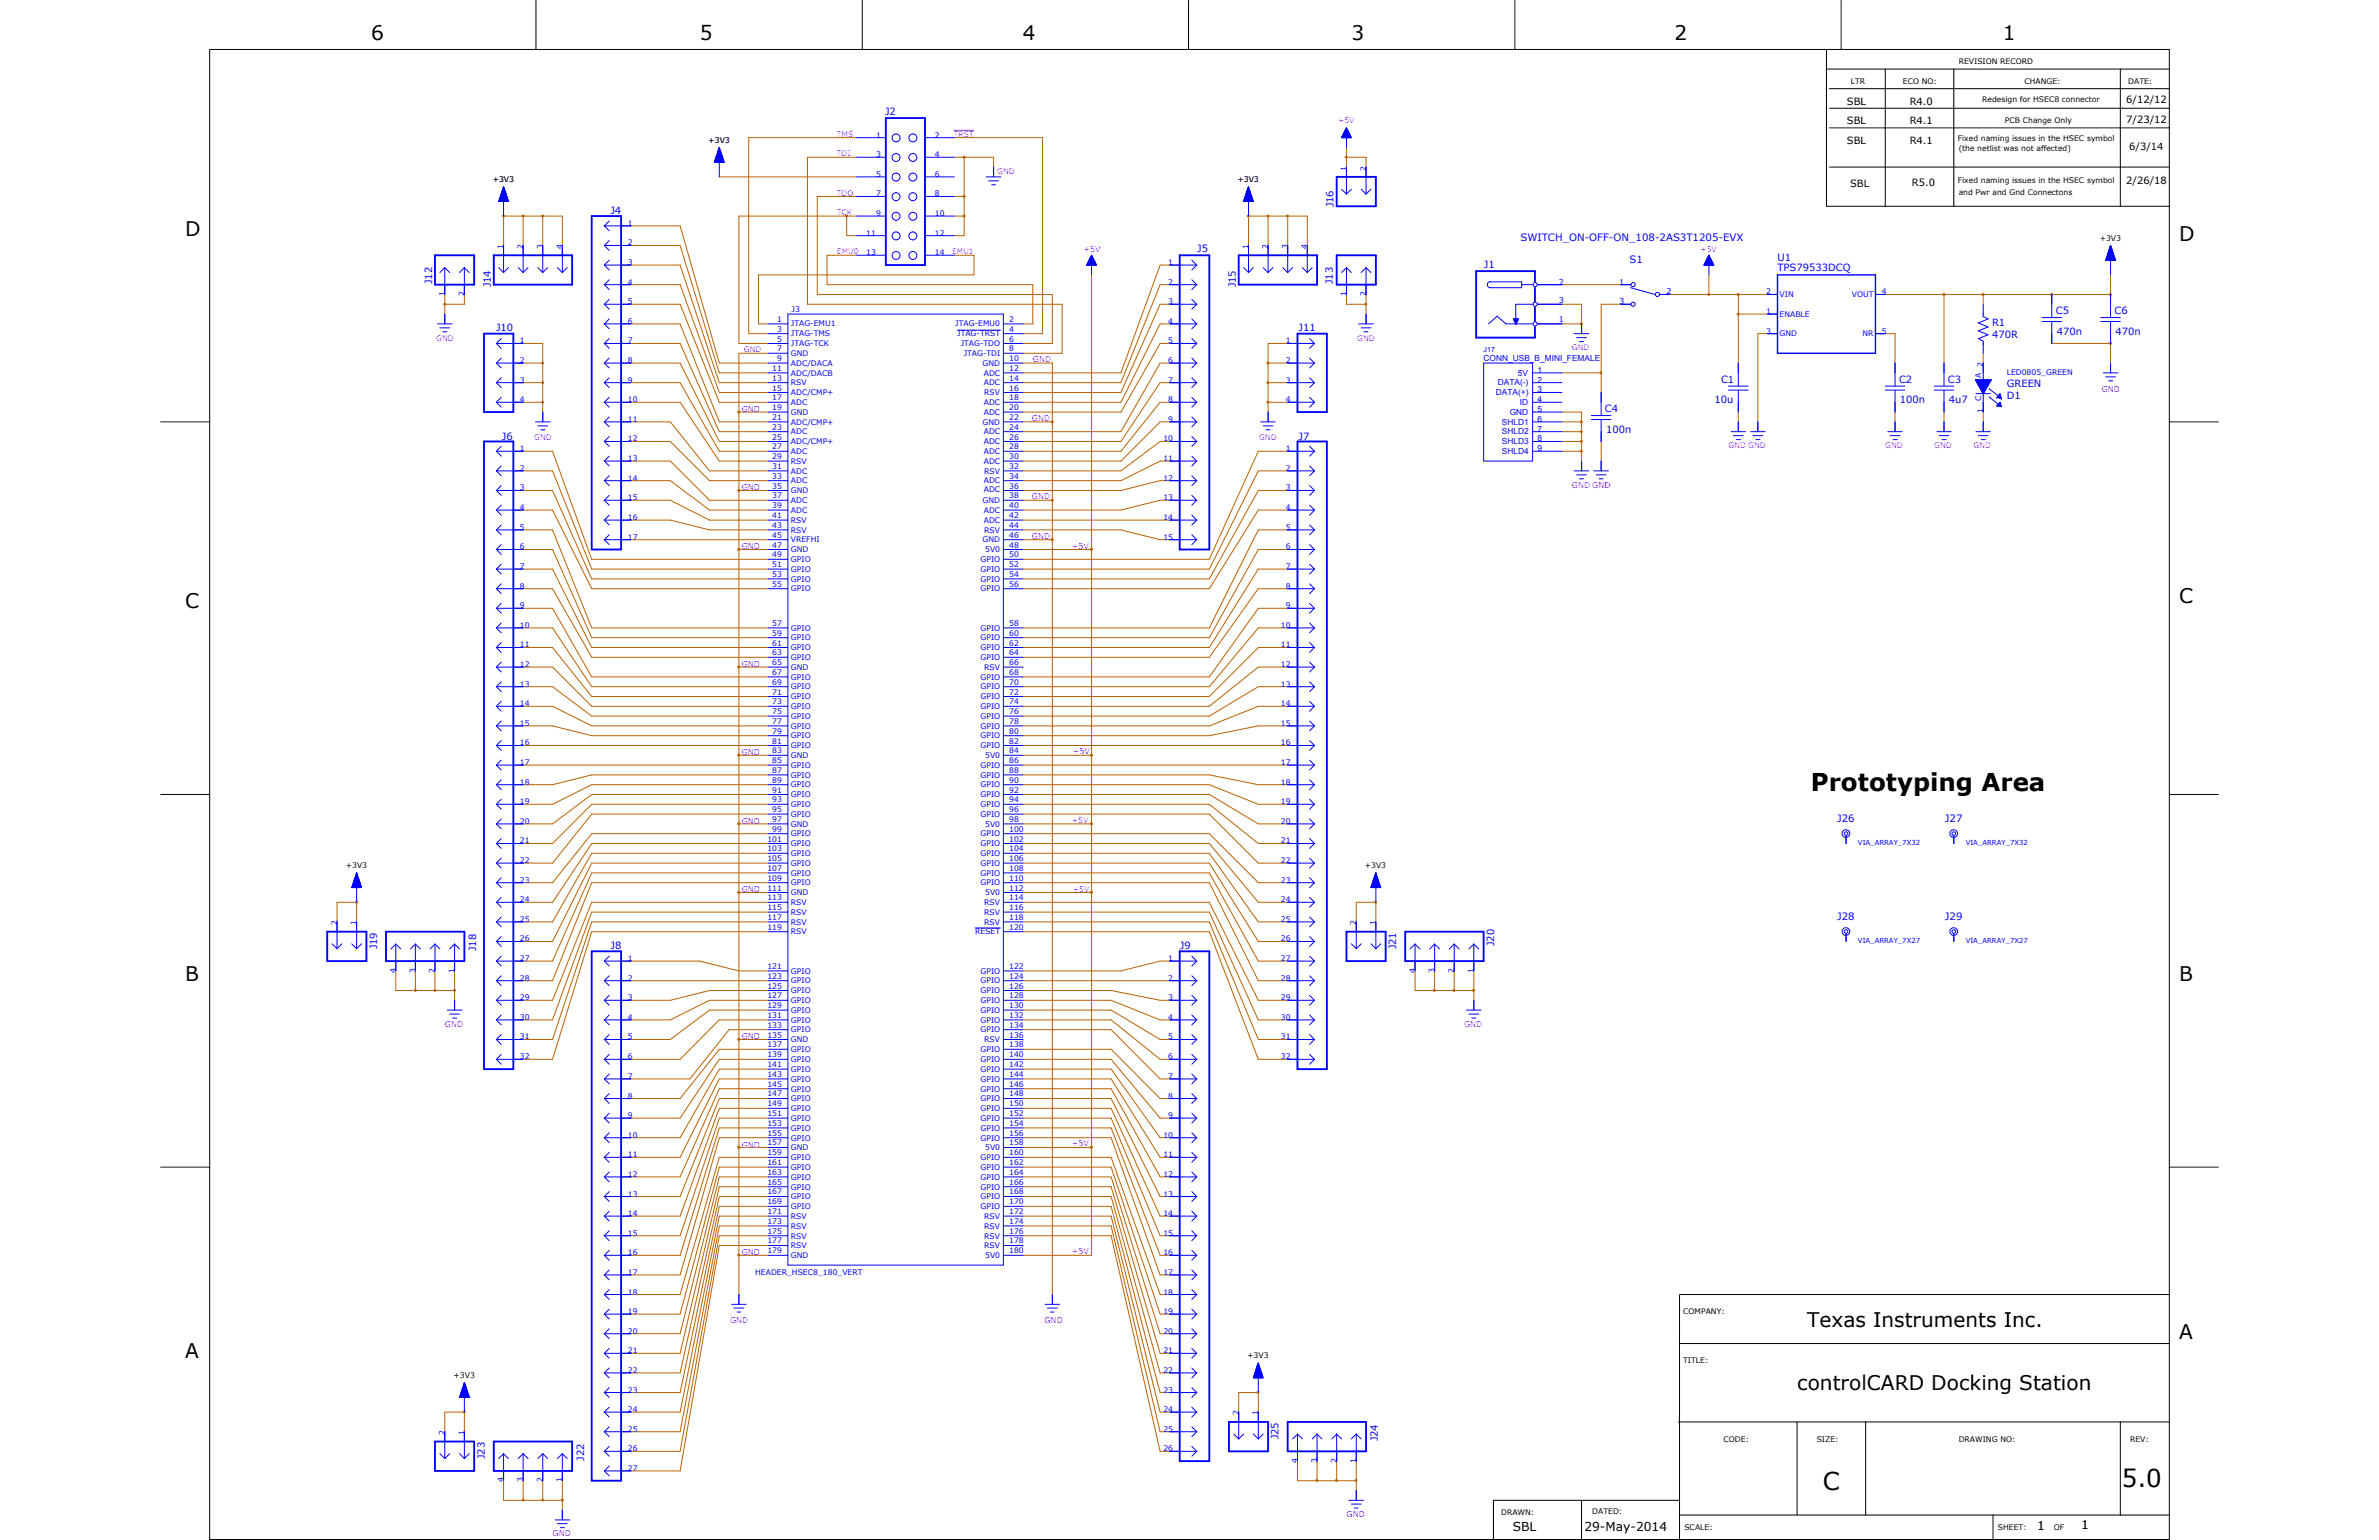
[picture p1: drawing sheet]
<svg xmlns="http://www.w3.org/2000/svg" width="432mm" height="279mm" viewBox="0 0 432 279" stroke-linecap="round" stroke-linejoin="round" font-family="sans-serif">
<defs><g id="words">
<g font-size="4.5">
<text x="328.7" y="143.4">Prototyping Area</text>
<text x="385.1" y="269.8">5.0</text>
<text x="330.8" y="270.3">C</text>
</g>
<g font-size="3.7">
<text x="67.4" y="7.2">6</text>
<text x="127" y="7.2">5</text>
<text x="185.7" y="7.2">4</text>
<text x="245.3" y="7.2">3</text>
<text x="304" y="7.2">2</text>
<text x="363.5" y="7.2">1</text>
<text x="33.6" y="42.8">D</text>
<text x="395.5" y="43.6">D</text>
<text x="33.6" y="110.4">C</text>
<text x="395.5" y="109.5">C</text>
<text x="33.6" y="177.9">B</text>
<text x="395.5" y="177.9">B</text>
<text x="328" y="240.7">Texas Instruments Inc.</text>
<text x="395.5" y="242.9">A</text>
<text x="33.6" y="246.4">A</text>
<text x="326.2" y="252.3">controlCARD Docking Station</text>
</g>
<g font-size="2.2">
<text x="274.6" y="277.8">SBL</text>
<text x="287.6" y="277.8">29-May-2014</text>
<text x="369.7" y="277.7">1</text>
<text x="377.7" y="277.5">1</text>
</g>
<g font-size="1.8" fill="#00f">
<text x="160.7" y="20.9">J2</text>
<text x="110.8" y="38.9">J4</text>
<text x="242.1" y="37.6" transform="rotate(-90 242.1 37.6)">J16</text>
<text x="217.3" y="45.6">J5</text>
<text x="276" y="43.6">SWITCH_ON-OFF-ON_108-2AS3T1205-EVX</text>
<text x="295.8" y="47.8">S1</text>
<text x="322.6" y="47.4">U1</text>
<text x="78.4" y="51.6" transform="rotate(-90 78.4 51.6)">J12</text>
<text x="89.1" y="52.2" transform="rotate(-90 89.1 52.2)">J14</text>
<text x="224.3" y="52.2" transform="rotate(-90 224.3 52.2)">J15</text>
<text x="241.9" y="51.6" transform="rotate(-90 241.9 51.6)">J13</text>
<text x="269.3" y="48.6">J1</text>
<text x="322.6" y="49.1">TPS79533DCQ</text>
<text x="90" y="60">J10</text>
<text x="361.6" y="59.1">R1</text>
<text x="373.1" y="57">C5</text>
<text x="383.8" y="57">C6</text>
<text x="235.7" y="60">J11</text>
<text x="361.6" y="61.3">470R</text>
<text x="373.3" y="60.7">470n</text>
<text x="384" y="60.7">470n</text>
<text x="312.4" y="69.4">C1</text>
<text x="344.7" y="69.4">C2</text>
<text x="353.6" y="69.4">C3</text>
<text x="364.2" y="70.1">GREEN</text>
<text x="291.3" y="74.8">C4</text>
<text x="311.2" y="73.2">10u</text>
<text x="344.8" y="73.2">100n</text>
<text x="353.7" y="73.2">4u7</text>
<text x="364.2" y="72.4">D1</text>
<text x="91.1" y="79.8">J6</text>
<text x="235.7" y="79.8">J7</text>
<text x="291.5" y="78.5">100n</text>
<text x="333.5" y="149.1">J26</text>
<text x="353" y="149.1">J27</text>
<text x="333.5" y="166.9">J28</text>
<text x="353" y="166.9">J29</text>
<text x="68.5" y="172.3" transform="rotate(-90 68.5 172.3)">J19</text>
<text x="86.4" y="172.6" transform="rotate(-90 86.4 172.6)">J18</text>
<text x="110.8" y="172.3">J8</text>
<text x="214.2" y="172.3">J9</text>
<text x="253.4" y="172.3" transform="rotate(-90 253.4 172.3)">J21</text>
<text x="271.2" y="171.7" transform="rotate(-90 271.2 171.7)">J20</text>
<text x="232.1" y="261.2" transform="rotate(-90 232.1 261.2)">J25</text>
<text x="250.1" y="261.5" transform="rotate(-90 250.1 261.5)">J24</text>
<text x="88" y="264.7" transform="rotate(-90 88 264.7)">J23</text>
<text x="106" y="265" transform="rotate(-90 106 265)">J22</text>
</g>
<g font-size="1.8">
<text x="335.2" y="22.5">SBL</text>
<text x="335.2" y="19">SBL</text>
<text x="346.6" y="22.5">R4.1</text>
<text x="346.6" y="19">R4.0</text>
<text x="385.9" y="22.3">7/23/12</text>
<text x="385.9" y="18.8">6/12/12</text>
<text x="335.2" y="26.1">SBL</text>
<text x="346.6" y="26.1">R4.1</text>
<text x="386.5" y="27.3">6/3/14</text>
<text x="335.8" y="33.9">SBL</text>
<text x="347" y="33.7">R5.0</text>
<text x="385.9" y="33.4">2/26/18</text>
</g>
<g font-size="1.5" fill="#f0f">
<text x="128.5" y="26">+3V3</text>
<text x="196.7" y="45.6">+5V</text>
<text x="187.5" y="65.7">GND</text>
<text x="381.5" y="71">GND</text>
<text x="134.6" y="74.8">GND</text>
<text x="187.3" y="76.4">GND</text>
<text x="134.6" y="89">GND</text>
<text x="285.3" y="88.5">GND GND</text>
<text x="187.3" y="90.6">GND</text>
<text x="134.6" y="99.7">GND</text>
<text x="187.3" y="97.7">GND</text>
<text x="194.6" y="99.5">+5V</text>
<text x="134.6" y="121">GND</text>
<text x="134.6" y="137">GND</text>
<text x="194.7" y="136.9">+5V</text>
<text x="134.6" y="149.5">GND</text>
<text x="134.6" y="161.9">GND</text>
<text x="80.7" y="186.3">GND</text>
<text x="134.6" y="188.6">GND</text>
<text x="265.7" y="186.3">GND</text>
<text x="134.6" y="208.2">GND</text>
<text x="194.6" y="208">+5V</text>
<text x="134.6" y="227.8">GND</text>
<text x="194.6" y="227.5">+5V</text>
<text x="132.5" y="240">GND</text>
<text x="189.6" y="240">GND</text>
<text x="244.4" y="275.2">GND</text>
<text x="100.3" y="278.8">GND</text>
</g>
<g font-size="1.5" fill="#00f">
<text x="283" y="51.6">2</text>
<text x="293.9" y="51.6">1</text>
<text x="302.5" y="53.4">2</text>
<text x="283" y="54.9">3</text>
<text x="283" y="58.5">1</text>
<text x="293.9" y="55.2">3</text>
<text x="269.3" y="65.5">CONN_USB_B_MINI_FEMALE</text>
<text x="271.5" y="71.7">DATA(+)</text>
<text x="271.9" y="69.9">DATA(-)</text>
<text x="275.5" y="68.2">5V</text>
<text x="279.1" y="67.6">1</text>
<text x="279.1" y="71.2">3</text>
<text x="279.1" y="69.4">2</text>
<text x="272.6" y="77">SHLD1</text>
<text x="274" y="75.3">GND</text>
<text x="275.8" y="73.5">ID</text>
<text x="279.1" y="73">4</text>
<text x="279.1" y="74.8">5</text>
<text x="279.1" y="76.5">6</text>
<text x="272.6" y="78.8">SHLD2</text>
<text x="272.6" y="80.6">SHLD3</text>
<text x="272.6" y="82.4">SHLD4</text>
<text x="279.1" y="78.3">7</text>
<text x="279.1" y="80.1">8</text>
<text x="279.1" y="81.9">9</text>
</g>
<g font-size="1.4">
<text x="355.5" y="11.6">REVISION RECORD</text>
<text x="336" y="15.2">LTR</text>
<text x="345.4" y="15.2">ECO NO:</text>
<text x="367.5" y="15.2">CHANGE:</text>
<text x="386.3" y="15.2">DATE:</text>
<text x="359.8" y="18.6">Redesign for HSEC8 connector</text>
<text x="363.9" y="22.3">PCB Change Only</text>
<text x="355.3" y="25.5">Fixed naming issues in the HSEC symbol</text>
<text x="355.5" y="27.5">(the netlist was not affected)</text>
<text x="89.5" y="33">+3V3</text>
<text x="224.6" y="33">+3V3</text>
<text x="355.3" y="33.2">Fixed naming issues in the HSEC symbol</text>
<text x="355.5" y="35.3">and Pwr and Gnd Connectons</text>
<text x="381.1" y="43.6">+3V3</text>
<text x="62.8" y="157.5">+3V3</text>
<text x="247.7" y="157.5">+3V3</text>
<text x="305.5" y="238.4">COMPANY:</text>
<text x="82.3" y="250">+3V3</text>
<text x="226.4" y="246.4">+3V3</text>
<text x="305.5" y="247.3">TITLE:</text>
<text x="312.8" y="261.5">CODE:</text>
<text x="329.7" y="261.5">SIZE:</text>
<text x="355.5" y="261.5">DRAWING NO:</text>
<text x="386.6" y="261.5">REV:</text>
<text x="272.5" y="274.9">DRAWN:</text>
<text x="289" y="274.7">DATED:</text>
<text x="305.7" y="277.5">SCALE:</text>
<text x="362.6" y="277.5">SHEET:</text>
<text x="372.8" y="277.5">OF</text>
</g>
<g font-size="1.4" fill="#f0f">
<text x="242.9" y="22.3">+5V</text>
<text x="151.9" y="24.8">TMS</text>
<text x="151.9" y="28.4">TDI</text>
<text x="173.1" y="24.8">TRST</text>
<text x="151.9" y="35.5">TDO</text>
<text x="181" y="31.6">GND</text>
<text x="151.9" y="39">TCK</text>
<text x="151.9" y="46.1">EMU0</text>
<text x="172.8" y="46.1">EMU1</text>
<text x="308.7" y="45.8">+5V</text>
<text x="79.2" y="61.8">GND</text>
<text x="135" y="63.9">GND</text>
<text x="246.3" y="61.8">GND</text>
<text x="285.3" y="63.6">GND</text>
<text x="96.9" y="79.8">GND</text>
<text x="228.5" y="79.8">GND</text>
<text x="313.7" y="81.4">GND GND</text>
<text x="342.2" y="81.4">GND</text>
<text x="351.1" y="81.4">GND</text>
<text x="358.2" y="81.4">GND</text>
<text x="194.6" y="149.3">+5V</text>
<text x="194.7" y="161.8">+5V</text>
</g>
<g font-size="1.4" fill="#00f">
<text x="159" y="25">1</text>
<text x="159" y="28.5">3</text>
<text x="169.7" y="25">2</text>
<text x="169.7" y="28.5">4</text>
<text x="159" y="32.1">5</text>
<text x="159" y="35.6">7</text>
<text x="169.7" y="32.1">6</text>
<text x="169.7" y="35.6">8</text>
<text x="244.4" y="30.9" transform="rotate(-90 244.4 30.9)">1</text>
<text x="247.9" y="30.9" transform="rotate(-90 247.9 30.9)">2</text>
<text x="114" y="41">1</text>
<text x="159" y="39.2">9</text>
<text x="169.7" y="39.2">10</text>
<text x="91.4" y="45.2" transform="rotate(-90 91.4 45.2)">1</text>
<text x="95" y="45.2" transform="rotate(-90 95 45.2)">2</text>
<text x="98.5" y="45.2" transform="rotate(-90 98.5 45.2)">3</text>
<text x="102.1" y="45.2" transform="rotate(-90 102.1 45.2)">4</text>
<text x="114" y="44.5">2</text>
<text x="157.2" y="42.8">11</text>
<text x="157.2" y="46.3">13</text>
<text x="169.7" y="42.8">12</text>
<text x="169.7" y="46.3">14</text>
<text x="226.6" y="45.2" transform="rotate(-90 226.6 45.2)">1</text>
<text x="230.2" y="45.2" transform="rotate(-90 230.2 45.2)">2</text>
<text x="233.7" y="45.2" transform="rotate(-90 233.7 45.2)">3</text>
<text x="237.3" y="45.2" transform="rotate(-90 237.3 45.2)">4</text>
<text x="80.7" y="53.7" transform="rotate(-90 80.7 53.7)">1</text>
<text x="84.3" y="53.7" transform="rotate(-90 84.3 53.7)">2</text>
<text x="114" y="48.1">3</text>
<text x="114" y="51.6">4</text>
<text x="212" y="48.1">1</text>
<text x="212" y="51.6">2</text>
<text x="244.4" y="53.7" transform="rotate(-90 244.4 53.7)">1</text>
<text x="247.9" y="53.7" transform="rotate(-90 247.9 53.7)">2</text>
<text x="320.5" y="53.4">2</text>
<text x="323" y="53.9">VIN</text>
<text x="336.1" y="53.9">VOUT</text>
<text x="341.5" y="53.4">4</text>
<text x="114" y="55.2">5</text>
<text x="114" y="58.8">6</text>
<text x="141.1" y="58.4">1</text>
<text x="143.6" y="59.1">JTAG-EMU1</text>
<text x="143.7" y="56.6">J3</text>
<text x="173.4" y="59.1">JTAG-EMU0</text>
<text x="183.2" y="58.4">2</text>
<text x="212" y="55.2">3</text>
<text x="212" y="58.8">4</text>
<text x="320.5" y="57">1</text>
<text x="323" y="57.5">ENABLE</text>
<text x="94.4" y="62.3">1</text>
<text x="94.4" y="65.9">2</text>
<text x="114" y="62.3">7</text>
<text x="114" y="65.9">8</text>
<text x="141.1" y="65.5">9</text>
<text x="141.1" y="63.8">7</text>
<text x="141.1" y="62">5</text>
<text x="141.1" y="60.2">3</text>
<text x="143.6" y="64.6">GND</text>
<text x="143.6" y="62.8">JTAG-TCK</text>
<text x="143.6" y="61">JTAG-TMS</text>
<text x="173.7" y="61">JTAG-TRST</text>
<text x="174.4" y="62.8">JTAG-TDO</text>
<text x="174.9" y="64.6">JTAG-TDI</text>
<text x="183.2" y="65.5">10</text>
<text x="183.2" y="63.8">8</text>
<text x="183.2" y="62">6</text>
<text x="183.2" y="60.2">4</text>
<text x="212" y="62.3">5</text>
<text x="212" y="65.9">6</text>
<text x="233.4" y="62.3">1</text>
<text x="233.4" y="65.9">2</text>
<text x="320.5" y="60.5">3</text>
<text x="323" y="61">GND</text>
<text x="338" y="61">NR</text>
<text x="341.5" y="60.5">5</text>
<text x="94.4" y="69.4">3</text>
<text x="114" y="69.4">9</text>
<text x="140.2" y="67.3">11</text>
<text x="140.2" y="69.1">13</text>
<text x="140.2" y="70.9">15</text>
<text x="143.6" y="66.4">ADC/DACA</text>
<text x="143.6" y="68.2">ADC/DACB</text>
<text x="143.6" y="69.9">RSV</text>
<text x="143.6" y="71.7">ADC/CMP+</text>
<text x="178.4" y="66.4">GND</text>
<text x="178.6" y="68.2">ADC</text>
<text x="178.6" y="69.8">ADC</text>
<text x="178.6" y="71.7">RSV</text>
<text x="183.2" y="67.3">12</text>
<text x="183.2" y="69.1">14</text>
<text x="183.2" y="70.9">16</text>
<text x="212" y="69.4">7</text>
<text x="233.4" y="69.4">3</text>
<text x="359.6" y="68.5" transform="rotate(-90 359.6 68.5)">A</text>
<text x="360" y="66.5" transform="rotate(-90 360 66.5)">2</text>
<text x="364.2" y="68">LED0805_GREEN</text>
<text x="94.4" y="73">4</text>
<text x="114" y="73">10</text>
<text x="114" y="76.5">11</text>
<text x="140.2" y="72.6">17</text>
<text x="140.2" y="74.4">19</text>
<text x="140.2" y="76.2">21</text>
<text x="140.2" y="78">23</text>
<text x="143.6" y="73.5">ADC</text>
<text x="143.6" y="75.3">GND</text>
<text x="143.6" y="77">ADC/CMP+</text>
<text x="178.4" y="77">GND</text>
<text x="178.6" y="73.5">ADC</text>
<text x="178.6" y="75.3">ADC</text>
<text x="183.2" y="72.6">18</text>
<text x="183.2" y="74.4">20</text>
<text x="183.2" y="76.2">22</text>
<text x="183.2" y="78">24</text>
<text x="212" y="73">8</text>
<text x="212" y="76.5">9</text>
<text x="233.4" y="73">4</text>
<text x="359.6" y="72.7" transform="rotate(-90 359.6 72.7)">C</text>
<text x="360" y="75" transform="rotate(-90 360 75)">1</text>
<text x="94.4" y="81.9">1</text>
<text x="114" y="80.1">12</text>
<text x="114" y="83.7">13</text>
<text x="140.2" y="79.8">25</text>
<text x="140.2" y="81.5">27</text>
<text x="140.2" y="83.3">29</text>
<text x="143.6" y="78.8">ADC</text>
<text x="143.6" y="80.6">ADC/CMP+</text>
<text x="143.6" y="82.4">ADC</text>
<text x="178.6" y="78.8">ADC</text>
<text x="178.6" y="80.6">ADC</text>
<text x="178.6" y="82.4">ADC</text>
<text x="183.2" y="79.8">26</text>
<text x="183.2" y="81.5">28</text>
<text x="183.2" y="83.3">30</text>
<text x="211.2" y="80.1">10</text>
<text x="211.2" y="83.7">11</text>
<text x="233.4" y="81.9">1</text>
<text x="94.4" y="85.4">2</text>
<text x="94.4" y="89">3</text>
<text x="114" y="87.2">14</text>
<text x="140.2" y="86.9">33</text>
<text x="140.2" y="85.1">31</text>
<text x="140.2" y="88.6">35</text>
<text x="143.6" y="84.2">RSV</text>
<text x="143.6" y="87.7">ADC</text>
<text x="143.6" y="85.9">ADC</text>
<text x="143.6" y="89.5">GND</text>
<text x="178.6" y="84.2">ADC</text>
<text x="178.6" y="87.7">ADC</text>
<text x="178.6" y="89.3">ADC</text>
<text x="178.6" y="85.9">RSV</text>
<text x="183.2" y="86.9">34</text>
<text x="183.2" y="85.1">32</text>
<text x="183.2" y="88.6">36</text>
<text x="211.2" y="87.2">12</text>
<text x="233.4" y="85.4">2</text>
<text x="233.4" y="89">3</text>
<text x="94.4" y="92.5">4</text>
<text x="114" y="90.8">15</text>
<text x="114" y="94.4">16</text>
<text x="140.2" y="90.4">37</text>
<text x="140.2" y="92.2">39</text>
<text x="140.2" y="94">41</text>
<text x="140.2" y="95.8">43</text>
<text x="143.6" y="91.3">ADC</text>
<text x="143.6" y="93">ADC</text>
<text x="143.6" y="94.9">RSV</text>
<text x="178.4" y="91.3">GND</text>
<text x="178.6" y="93">ADC</text>
<text x="178.6" y="94.9">ADC</text>
<text x="183.2" y="90.4">38</text>
<text x="183.2" y="92.2">40</text>
<text x="183.2" y="94">42</text>
<text x="183.2" y="95.8">44</text>
<text x="211.2" y="90.8">13</text>
<text x="211.2" y="94.4">14</text>
<text x="233.4" y="92.5">4</text>
<text x="94.4" y="96.1">5</text>
<text x="94.4" y="99.7">6</text>
<text x="114" y="97.9">17</text>
<text x="140.2" y="97.6">45</text>
<text x="140.2" y="101.1">49</text>
<text x="140.2" y="99.4">47</text>
<text x="143.6" y="98.4">VREFHI</text>
<text x="143.6" y="96.6">RSV</text>
<text x="143.6" y="102">GPIO</text>
<text x="143.6" y="100.2">GND</text>
<text x="178" y="102">GPIO</text>
<text x="178.4" y="98.4">GND</text>
<text x="178.6" y="96.6">RSV</text>
<text x="178.8" y="100.2">5V0</text>
<text x="183.2" y="97.6">46</text>
<text x="183.2" y="101.1">50</text>
<text x="183.2" y="99.4">48</text>
<text x="211.2" y="97.9">15</text>
<text x="233.4" y="96.1">5</text>
<text x="233.4" y="99.7">6</text>
<text x="94.4" y="103.3">7</text>
<text x="94.4" y="106.8">8</text>
<text x="140.2" y="102.9">51</text>
<text x="140.2" y="104.7">53</text>
<text x="140.2" y="106.5">55</text>
<text x="143.6" y="103.8">GPIO</text>
<text x="143.6" y="105.5">GPIO</text>
<text x="143.6" y="107.3">GPIO</text>
<text x="178" y="103.8">GPIO</text>
<text x="178" y="105.5">GPIO</text>
<text x="178" y="107.3">GPIO</text>
<text x="183.2" y="102.9">52</text>
<text x="183.2" y="104.7">54</text>
<text x="183.2" y="106.5">56</text>
<text x="233.4" y="103.3">7</text>
<text x="233.4" y="106.8">8</text>
<text x="94.4" y="110.4">9</text>
<text x="94.4" y="113.9">10</text>
<text x="140.2" y="113.6">57</text>
<text x="183.2" y="113.6">58</text>
<text x="232.5" y="113.9">10</text>
<text x="233.4" y="110.4">9</text>
<text x="94.4" y="117.5">11</text>
<text x="140.2" y="115.4">59</text>
<text x="140.2" y="117.1">61</text>
<text x="140.2" y="118.9">63</text>
<text x="143.6" y="114.4">GPIO</text>
<text x="143.6" y="116.2">GPIO</text>
<text x="143.6" y="118">GPIO</text>
<text x="143.6" y="119.8">GPIO</text>
<text x="178" y="114.4">GPIO</text>
<text x="178" y="116.2">GPIO</text>
<text x="178" y="118">GPIO</text>
<text x="178" y="119.8">GPIO</text>
<text x="183.2" y="115.4">60</text>
<text x="183.2" y="117.1">62</text>
<text x="183.2" y="118.9">64</text>
<text x="232.5" y="117.5">11</text>
<text x="94.4" y="121">12</text>
<text x="94.4" y="124.6">13</text>
<text x="140.2" y="122.5">67</text>
<text x="140.2" y="120.7">65</text>
<text x="140.2" y="124.2">69</text>
<text x="143.6" y="123.3">GPIO</text>
<text x="143.6" y="121.5">GND</text>
<text x="143.6" y="125.1">GPIO</text>
<text x="178" y="123.3">GPIO</text>
<text x="178" y="125.1">GPIO</text>
<text x="178.6" y="121.5">RSV</text>
<text x="183.2" y="122.5">68</text>
<text x="183.2" y="120.7">66</text>
<text x="183.2" y="124.2">70</text>
<text x="232.5" y="121">12</text>
<text x="232.5" y="124.6">13</text>
<text x="94.4" y="128.1">14</text>
<text x="94.4" y="131.7">15</text>
<text x="140.2" y="126">71</text>
<text x="140.2" y="127.8">73</text>
<text x="140.2" y="129.6">75</text>
<text x="140.2" y="131.4">77</text>
<text x="143.6" y="126.9">GPIO</text>
<text x="143.6" y="128.7">GPIO</text>
<text x="143.6" y="130.4">GPIO</text>
<text x="178" y="126.9">GPIO</text>
<text x="178" y="128.7">GPIO</text>
<text x="178" y="130.4">GPIO</text>
<text x="183.2" y="126">72</text>
<text x="183.2" y="127.8">74</text>
<text x="183.2" y="129.6">76</text>
<text x="183.2" y="131.4">78</text>
<text x="232.5" y="128.1">14</text>
<text x="232.5" y="131.7">15</text>
<text x="94.4" y="135.3">16</text>
<text x="140.2" y="133.1">79</text>
<text x="140.2" y="134.9">81</text>
<text x="140.2" y="136.7">83</text>
<text x="143.6" y="132.2">GPIO</text>
<text x="143.6" y="134">GPIO</text>
<text x="143.6" y="135.8">GPIO</text>
<text x="143.6" y="137.5">GND</text>
<text x="178" y="132.2">GPIO</text>
<text x="178" y="134">GPIO</text>
<text x="178" y="135.8">GPIO</text>
<text x="178.8" y="137.5">5V0</text>
<text x="183.2" y="133.1">80</text>
<text x="183.2" y="134.9">82</text>
<text x="183.2" y="136.7">84</text>
<text x="232.5" y="135.3">16</text>
<text x="94.4" y="138.8">17</text>
<text x="94.4" y="142.4">18</text>
<text x="140.2" y="138.5">85</text>
<text x="140.2" y="140.3">87</text>
<text x="140.2" y="142">89</text>
<text x="140.2" y="143.8">91</text>
<text x="143.6" y="139.3">GPIO</text>
<text x="143.6" y="141.1">GPIO</text>
<text x="143.6" y="142.9">GPIO</text>
<text x="178" y="139.3">GPIO</text>
<text x="178" y="141.1">GPIO</text>
<text x="178" y="142.9">GPIO</text>
<text x="183.2" y="138.5">86</text>
<text x="183.2" y="140.3">88</text>
<text x="183.2" y="142">90</text>
<text x="183.2" y="143.8">92</text>
<text x="232.5" y="138.8">17</text>
<text x="232.5" y="142.4">18</text>
<text x="94.4" y="145.9">19</text>
<text x="94.4" y="149.5">20</text>
<text x="140.2" y="145.6">93</text>
<text x="140.2" y="147.4">95</text>
<text x="140.2" y="149.1">97</text>
<text x="143.6" y="144.7">GPIO</text>
<text x="143.6" y="146.4">GPIO</text>
<text x="143.6" y="148.2">GPIO</text>
<text x="143.6" y="150">GND</text>
<text x="178" y="144.7">GPIO</text>
<text x="178" y="146.4">GPIO</text>
<text x="178" y="148.2">GPIO</text>
<text x="178.8" y="150">5V0</text>
<text x="183.2" y="145.6">94</text>
<text x="183.2" y="147.4">96</text>
<text x="183.2" y="149.1">98</text>
<text x="232.5" y="145.9">19</text>
<text x="232.5" y="149.5">20</text>
<text x="94.4" y="153">21</text>
<text x="139.3" y="152.7">101</text>
<text x="139.3" y="154.5">103</text>
<text x="140.2" y="150.9">99</text>
<text x="143.6" y="151.8">GPIO</text>
<text x="143.6" y="153.5">GPIO</text>
<text x="143.6" y="155.3">GPIO</text>
<text x="178" y="151.8">GPIO</text>
<text x="178" y="153.5">GPIO</text>
<text x="178" y="155.3">GPIO</text>
<text x="183.2" y="150.9">100</text>
<text x="183.2" y="152.7">102</text>
<text x="183.2" y="154.5">104</text>
<text x="232.5" y="153">21</text>
<text x="94.4" y="156.6">22</text>
<text x="94.4" y="160.1">23</text>
<text x="139.3" y="156.3">105</text>
<text x="139.3" y="158">107</text>
<text x="139.3" y="159.8">109</text>
<text x="139.3" y="161.6">111</text>
<text x="143.6" y="157.1">GPIO</text>
<text x="143.6" y="158.9">GPIO</text>
<text x="143.6" y="160.7">GPIO</text>
<text x="178" y="158.9">GPIO</text>
<text x="178" y="160.7">GPIO</text>
<text x="178" y="157.1">GPIO</text>
<text x="183.2" y="156.3">106</text>
<text x="183.2" y="158">108</text>
<text x="183.2" y="159.8">110</text>
<text x="183.2" y="161.6">112</text>
<text x="232.5" y="156.6">22</text>
<text x="232.5" y="160.1">23</text>
<text x="61.2" y="167.9" transform="rotate(-90 61.2 167.9)">2</text>
<text x="64.7" y="167.9" transform="rotate(-90 64.7 167.9)">1</text>
<text x="94.4" y="163.7">24</text>
<text x="94.4" y="167.3">25</text>
<text x="139.3" y="166.9">117</text>
<text x="139.3" y="165.1">115</text>
<text x="139.3" y="163.4">113</text>
<text x="143.6" y="167.8">RSV</text>
<text x="143.6" y="166">RSV</text>
<text x="143.6" y="164.2">RSV</text>
<text x="143.6" y="162.4">GND</text>
<text x="178.6" y="167.8">RSV</text>
<text x="178.6" y="166">RSV</text>
<text x="178.6" y="164.2">RSV</text>
<text x="178.8" y="162.4">5V0</text>
<text x="183.2" y="166.9">118</text>
<text x="183.2" y="165.1">116</text>
<text x="183.2" y="163.4">114</text>
<text x="232.5" y="163.7">24</text>
<text x="232.5" y="167.3">25</text>
<text x="246.2" y="167.9" transform="rotate(-90 246.2 167.9)">2</text>
<text x="249.7" y="167.9" transform="rotate(-90 249.7 167.9)">1</text>
<text x="94.4" y="170.8">26</text>
<text x="139.3" y="168.7">119</text>
<text x="143.6" y="169.5">RSV</text>
<text x="177" y="169.5">RESET</text>
<text x="183.2" y="168.7">120</text>
<text x="232.5" y="170.8">26</text>
<text x="71.8" y="176.4" transform="rotate(-90 71.8 176.4)">4</text>
<text x="75.4" y="176.4" transform="rotate(-90 75.4 176.4)">3</text>
<text x="79" y="176.4" transform="rotate(-90 79 176.4)">2</text>
<text x="82.5" y="176.4" transform="rotate(-90 82.5 176.4)">1</text>
<text x="94.4" y="174.4">27</text>
<text x="94.4" y="177.9">28</text>
<text x="114" y="174.4">1</text>
<text x="114" y="177.9">2</text>
<text x="139.3" y="175.8">121</text>
<text x="139.3" y="177.6">123</text>
<text x="139.3" y="179.4">125</text>
<text x="143.6" y="176.7">GPIO</text>
<text x="143.6" y="178.4">GPIO</text>
<text x="178" y="176.7">GPIO</text>
<text x="178" y="178.4">GPIO</text>
<text x="183.2" y="175.8">122</text>
<text x="183.2" y="177.6">124</text>
<text x="183.2" y="179.4">126</text>
<text x="212" y="174.4">1</text>
<text x="212" y="177.9">2</text>
<text x="232.5" y="174.4">27</text>
<text x="232.5" y="177.9">28</text>
<text x="256.8" y="176.4" transform="rotate(-90 256.8 176.4)">4</text>
<text x="260.4" y="176.4" transform="rotate(-90 260.4 176.4)">3</text>
<text x="263.9" y="176.4" transform="rotate(-90 263.9 176.4)">2</text>
<text x="267.5" y="176.4" transform="rotate(-90 267.5 176.4)">1</text>
<text x="94.4" y="181.5">29</text>
<text x="94.4" y="185">30</text>
<text x="114" y="181.5">3</text>
<text x="114" y="185">4</text>
<text x="139.3" y="181.1">127</text>
<text x="139.3" y="182.9">129</text>
<text x="139.3" y="184.7">131</text>
<text x="143.6" y="180.2">GPIO</text>
<text x="143.6" y="182">GPIO</text>
<text x="143.6" y="183.8">GPIO</text>
<text x="143.6" y="185.5">GPIO</text>
<text x="178" y="182">GPIO</text>
<text x="178" y="183.8">GPIO</text>
<text x="178" y="185.5">GPIO</text>
<text x="178" y="180.2">GPIO</text>
<text x="183.2" y="181.1">128</text>
<text x="183.2" y="182.9">130</text>
<text x="183.2" y="184.7">132</text>
<text x="212" y="181.5">3</text>
<text x="212" y="185">4</text>
<text x="232.5" y="181.5">29</text>
<text x="232.5" y="185">30</text>
<text x="94.4" y="188.6">31</text>
<text x="114" y="188.6">5</text>
<text x="139.3" y="191.8">139</text>
<text x="139.3" y="190">137</text>
<text x="139.3" y="188.3">135</text>
<text x="139.3" y="186.5">133</text>
<text x="143.6" y="190.9">GPIO</text>
<text x="143.6" y="187.3">GPIO</text>
<text x="143.6" y="189.1">GND</text>
<text x="178" y="190.9">GPIO</text>
<text x="178" y="187.3">GPIO</text>
<text x="178.6" y="189.1">RSV</text>
<text x="183.2" y="190">138</text>
<text x="183.2" y="191.8">140</text>
<text x="183.2" y="186.5">134</text>
<text x="183.2" y="188.3">136</text>
<text x="212" y="188.6">5</text>
<text x="232.5" y="188.6">31</text>
<text x="94.4" y="192.2">32</text>
<text x="114" y="192.2">6</text>
<text x="114" y="195.7">7</text>
<text x="139.3" y="193.6">141</text>
<text x="139.3" y="195.4">143</text>
<text x="139.3" y="197.1">145</text>
<text x="143.6" y="192.7">GPIO</text>
<text x="143.6" y="194.5">GPIO</text>
<text x="143.6" y="196.3">GPIO</text>
<text x="178" y="194.5">GPIO</text>
<text x="178" y="196.3">GPIO</text>
<text x="178" y="192.7">GPIO</text>
<text x="183.2" y="193.6">142</text>
<text x="183.2" y="195.4">144</text>
<text x="183.2" y="197.1">146</text>
<text x="212" y="192.2">6</text>
<text x="212" y="195.7">7</text>
<text x="232.5" y="192.2">32</text>
<text x="114" y="199.3">8</text>
<text x="114" y="202.9">9</text>
<text x="139.3" y="198.9">147</text>
<text x="139.3" y="200.7">149</text>
<text x="139.3" y="202.5">151</text>
<text x="143.6" y="198">GPIO</text>
<text x="143.6" y="199.8">GPIO</text>
<text x="143.6" y="201.6">GPIO</text>
<text x="143.6" y="203.4">GPIO</text>
<text x="178" y="199.8">GPIO</text>
<text x="178" y="201.6">GPIO</text>
<text x="178" y="203.4">GPIO</text>
<text x="178" y="198">GPIO</text>
<text x="183.2" y="198.9">148</text>
<text x="183.2" y="200.7">150</text>
<text x="183.2" y="202.5">152</text>
<text x="212" y="199.3">8</text>
<text x="212" y="202.9">9</text>
<text x="114" y="206.4">10</text>
<text x="114" y="210">11</text>
<text x="139.3" y="209.6">159</text>
<text x="139.3" y="206">155</text>
<text x="139.3" y="207.8">157</text>
<text x="139.3" y="204.3">153</text>
<text x="143.6" y="205.1">GPIO</text>
<text x="143.6" y="206.9">GPIO</text>
<text x="143.6" y="208.7">GND</text>
<text x="178" y="205.1">GPIO</text>
<text x="178" y="206.9">GPIO</text>
<text x="178.8" y="208.7">5V0</text>
<text x="183.2" y="209.6">160</text>
<text x="183.2" y="204.3">154</text>
<text x="183.2" y="206">156</text>
<text x="183.2" y="207.8">158</text>
<text x="211.2" y="206.4">10</text>
<text x="211.2" y="210">11</text>
<text x="114" y="213.5">12</text>
<text x="139.3" y="213.1">163</text>
<text x="139.3" y="214.9">165</text>
<text x="139.3" y="211.4">161</text>
<text x="143.6" y="212.3">GPIO</text>
<text x="143.6" y="214">GPIO</text>
<text x="143.6" y="215.8">GPIO</text>
<text x="143.6" y="210.5">GPIO</text>
<text x="178" y="215.8">GPIO</text>
<text x="178" y="210.5">GPIO</text>
<text x="178" y="212.3">GPIO</text>
<text x="178" y="214">GPIO</text>
<text x="183.2" y="211.4">162</text>
<text x="183.2" y="213.1">164</text>
<text x="183.2" y="214.9">166</text>
<text x="211.2" y="213.5">12</text>
<text x="114" y="217.1">13</text>
<text x="114" y="220.6">14</text>
<text x="139.3" y="220.3">171</text>
<text x="139.3" y="216.7">167</text>
<text x="139.3" y="218.5">169</text>
<text x="143.6" y="219.4">GPIO</text>
<text x="143.6" y="221.1">RSV</text>
<text x="143.6" y="217.6">GPIO</text>
<text x="178" y="217.6">GPIO</text>
<text x="178" y="219.4">GPIO</text>
<text x="178.6" y="221.1">RSV</text>
<text x="183.2" y="216.7">168</text>
<text x="183.2" y="218.5">170</text>
<text x="183.2" y="220.3">172</text>
<text x="211.2" y="217.1">13</text>
<text x="211.2" y="220.6">14</text>
<text x="114" y="224.2">15</text>
<text x="114" y="227.8">16</text>
<text x="139.3" y="227.4">179</text>
<text x="139.3" y="225.6">177</text>
<text x="139.3" y="223.8">175</text>
<text x="139.3" y="222">173</text>
<text x="143.6" y="226.5">RSV</text>
<text x="143.6" y="224.7">RSV</text>
<text x="143.6" y="222.9">RSV</text>
<text x="178.6" y="226.5">RSV</text>
<text x="178.6" y="224.7">RSV</text>
<text x="178.6" y="222.9">RSV</text>
<text x="183.2" y="227.4">180</text>
<text x="183.2" y="225.6">178</text>
<text x="183.2" y="223.8">176</text>
<text x="183.2" y="222">174</text>
<text x="211.2" y="224.2">15</text>
<text x="211.2" y="227.8">16</text>
<text x="114" y="231.3">17</text>
<text x="137.1" y="231.3">HEADER_HSEC8_180_VERT</text>
<text x="143.6" y="228.3">GND</text>
<text x="178.8" y="228.3">5V0</text>
<text x="211.2" y="231.3">17</text>
<text x="114" y="234.9">18</text>
<text x="114" y="238.4">19</text>
<text x="211.2" y="234.9">18</text>
<text x="211.2" y="238.4">19</text>
<text x="114" y="242">20</text>
<text x="114" y="245.5">21</text>
<text x="211.2" y="242">20</text>
<text x="211.2" y="245.5">21</text>
<text x="114" y="249.1">22</text>
<text x="211.2" y="249.1">22</text>
<text x="114" y="252.6">23</text>
<text x="114" y="256.2">24</text>
<text x="211.2" y="252.6">23</text>
<text x="211.2" y="256.2">24</text>
<text x="224.8" y="256.8" transform="rotate(-90 224.8 256.8)">2</text>
<text x="228.4" y="256.8" transform="rotate(-90 228.4 256.8)">1</text>
<text x="80.7" y="260.3" transform="rotate(-90 80.7 260.3)">2</text>
<text x="84.3" y="260.3" transform="rotate(-90 84.3 260.3)">1</text>
<text x="114" y="259.8">25</text>
<text x="114" y="263.3">26</text>
<text x="211.2" y="259.8">25</text>
<text x="211.2" y="263.3">26</text>
<text x="91.4" y="268.9" transform="rotate(-90 91.4 268.9)">4</text>
<text x="95" y="268.9" transform="rotate(-90 95 268.9)">3</text>
<text x="98.5" y="268.9" transform="rotate(-90 98.5 268.9)">2</text>
<text x="102.1" y="268.9" transform="rotate(-90 102.1 268.9)">1</text>
<text x="114" y="266.9">27</text>
<text x="235.5" y="265.3" transform="rotate(-90 235.5 265.3)">4</text>
<text x="239.1" y="265.3" transform="rotate(-90 239.1 265.3)">3</text>
<text x="242.6" y="265.3" transform="rotate(-90 242.6 265.3)">2</text>
<text x="246.2" y="265.3" transform="rotate(-90 246.2 265.3)">1</text>
</g>
<g font-size="1.3" fill="#00f">
<text x="269.3" y="63.9">J17</text>
<text x="337.2" y="153.4">VIA_ARRAY_7X32</text>
<text x="356.8" y="153.4">VIA_ARRAY_7X32</text>
<text x="337.2" y="171.2">VIA_ARRAY_7X27</text>
<text x="356.8" y="171.2">VIA_ARRAY_7X27</text>
</g>
</g></defs>
<g fill="none" stroke="#bb6200" stroke-width=".18">
<path d="M91.4 39.2h.1M91.4 39.2h10.7v5.3M91.4 39.2v5.3M95 39.2v5.3M98.5 39.2v5.3M130.6 32.1h24.8M153.7 39.2v3.6h1.7M155.4 35.6h-7.1v17.8h42.7v8.9h-5.3M155.4 25h-19.5v35.5h3.5M155.4 28.5h-8.8v26.7h46.2v8.9h-7.1M155.4 39.2h-21.3v23.1h5.3M173.2 25h16v35.5h-3.5"/>
<path d="M173.2 28.5h7.1v1.8M173.2 35.6h1.8M173.2 39.2h1.8M175 28.5v14.3h-1.8M226.6 39.2h.1M226.6 39.2h10.7v5.3M226.6 39.2v5.3M230.2 39.2v5.3M233.7 39.2v5.3M244.4 28.5h3.5v1.8M244.4 26.8v3.5M80.7 53.4v3.6"/>
<path d="M84.3 53.4v1.8h-3.6M114.5 41h8.9l7.2 24.9h8.8M114.5 58.8h8.9l7.2 17.7h8.8M114.5 55.2h8.9l7.2 17.8h8.8M114.5 51.6h8.9l7.2 19.6h8.8M114.5 44.5h8.9l7.2 23.1h8.8M114.5 48.1h8.9l7.2 21.3h8.8M155.4 46.3h-5.3v5.3h37.4v7.2h-1.8M173.2 46.3h3.6v3.6h-39.1v8.9h1.7M198.1 49.9v177.9h-12.4M212.3 55.2h-1.7l-7.1 16h-17.8M212.3 51.6h-1.7l-7.1 17.8h-17.8"/>
<path d="M212.3 58.8h-1.7l-7.1 14.2h-17.8M212.3 48.1h-1.7l-7.1 19.5h-17.8M244.4 53.4v1.8h3.5M247.9 53.4v3.6M283.5 55.2h3.6v3.6M283.5 51.6h10.7M283.5 58.8h3.6M287.1 58.8h.1M294.2 55.2h-3.6v16M303.1 53.4h17.7M310.2 49.9v3.5M315.5 57h5.3"/>
<path d="M315.5 53.4v12.5M342.2 53.4h40.9M352.8 53.4v12.5M360 53.4v1.8M372.4 53.4h.1M383.1 53.4h.1M383.1 49.9v3.5M95 65.9h3.5M95 62.3h3.5v12.5M95 69.4h3.5M95 73h3.5M114.5 65.9h8.9l7.2 14.2h8.8"/>
<path d="M114.5 76.5h7.2l7.1 8.9h10.6M114.5 69.4h8.9l7.2 12.5h8.8M114.5 62.3h8.9l7.2 16h8.8M114.5 73h8.9l7.2 10.7h8.8M134.1 74.8h5.3M139.4 64.1h-5.3v170.8M185.7 65.9h5.3v169M185.7 76.5h5.3M212.3 65.9h-1.7l-7.1 12.4h-17.8M212.3 76.5h-1.7l-7.1 7.2h-17.8M212.3 73h-1.7l-7.1 8.9h-17.8M212.3 62.3h-1.7l-7.1 12.5h-17.8"/>
<path d="M212.3 69.4h-1.7l-7.1 10.7h-17.8M230.2 65.9h3.5M230.2 69.4h3.5M230.2 73h3.5M233.7 62.3h-3.5v12.5M283.5 76.5h3.6M283.5 67.6h7.1M283.5 78.3h3.6M283.5 74.8h3.6v8.9M315.5 74.8v1.7M320.8 60.5h-1.7v16M342.2 60.5h1.8v5.4"/>
<path d="M344 74.8v1.7M352.8 74.8v1.7M360 64.1v1.8M360 74.8v1.7M372.4 62.3h10.7M383.1 62.3h.1M383.1 62.3v3.6M95 96.1h5.3l7.1 17.8h32M95 99.7h5.3l7.1 16h32M95 81.9h5.3l7.1 19.6h32M95 85.4h5.3l7.1 17.9h32M95 89h5.3l7.1 16h32"/>
<path d="M95 92.5h5.3l7.1 14.3h32M114.5 94.4h7.2l7.1 1.7h10.6M114.5 90.8h7.2l7.1 3.6h10.6M114.5 83.7h7.2l7.1 7.1h10.6M114.5 97.9h24.9M114.5 87.2h7.2l7.1 5.3h10.6M114.5 80.1h7.2l7.1 7.1h10.6M134.1 99.7h5.3M134.1 89h5.3M185.7 96.1h17.8l7.1 1.8h1.7M185.7 94.4h26.6M185.7 90.8h5.3"/>
<path d="M185.7 97.9h5.3M185.7 99.7h12.4M212.3 90.8h-1.7l-7.1 1.7h-17.8M212.3 80.1h-1.7l-7.1 5.3h-17.8M212.3 87.2h-1.7l-7.1 1.8h-17.8M212.3 83.7h-1.7l-7.1 3.5h-17.8M233.7 96.1h-5.3l-8.9 17.8h-33.8M233.7 99.7h-5.3l-8.9 16h-33.8M233.7 81.9h-5.3l-8.9 19.6h-33.8M233.7 85.4h-5.3l-8.9 17.9h-33.8M233.7 89h-5.3l-8.9 16h-33.8M233.7 92.5h-5.3l-8.9 14.3h-33.8"/>
<path d="M283.5 81.9h3.6M283.5 80.1h3.6M290.6 80.1v3.6M95 103.3h5.3l7.1 14.2h32M95 106.8h5.3l7.1 12.5h32M95 113.9h5.3l7.1 10.7h32M95 117.5h5.3l7.1 8.9h32M95 110.4h5.3l7.1 12.4h32M233.7 103.3h-5.3l-8.9 14.2h-33.8M233.7 106.8h-5.3l-8.9 12.5h-33.8M233.7 113.9h-5.3l-8.9 10.7h-33.8M233.7 117.5h-5.3l-8.9 8.9h-33.8"/>
<path d="M233.7 110.4h-5.3l-8.9 12.4h-33.8M95 124.6h5.3l7.1 5.3h32M95 131.7h5.3l7.1 1.8h32M95 128.1h5.3l7.1 3.6h32M95 121h5.3l7.1 7.1h32M95 135.3h44.4M95 138.8h44.4M134.1 121h5.3M134.1 137h5.3M185.7 121h.1M185.7 135.3h48M185.7 138.8h48"/>
<path d="M185.7 137h12.4M233.7 124.6h-5.3l-8.9 5.3h-33.8M233.7 128.1h-5.3l-8.9 3.6h-33.8M233.7 131.7h-5.3l-8.9 1.8h-33.8M233.7 121h-5.3l-8.9 7.1h-33.8M134.1 149.5h5.3M139.4 142.4h-32l-7.1 3.5h-5.3M139.4 145.9h-32l-7.1 7.1h-5.3M139.4 153h-32l-7.1 10.7h-5.3M139.4 151.3h-32l-7.1 8.8h-5.3M139.4 140.6h-32l-7.1 1.8h-5.3M139.4 144.1h-32l-7.1 5.4h-5.3"/>
<path d="M139.4 154.8h-32l-7.1 12.5h-5.3M139.4 147.7h-32l-7.1 8.9h-5.3M139.4 156.6h-32l-7.1 14.2h-5.3M139.4 158.4h-32l-7.1 16h-5.3M185.7 145.9h33.8l8.9 7.1h5.3M185.7 142.4h33.8l8.9 3.5h5.3M185.7 153h33.8l8.9 10.7h5.3M185.7 151.3h33.8l8.9 8.8h5.3M185.7 140.6h33.8l8.9 1.8h5.3M185.7 144.1h33.8l8.9 5.4h5.3M185.7 149.5h12.4M185.7 154.8h33.8l8.9 12.5h5.3"/>
<path d="M185.7 156.6h33.8l8.9 14.2h5.3M185.7 147.7h33.8l8.9 8.9h5.3M185.7 158.4h33.8l8.9 16h5.3M64.7 163.7h.1M64.7 163.7h-3.5v3.6M64.7 163.7v3.6M71.8 176.1v3.6h10.7M75.4 176.1v3.6M79 176.1v3.6M82.5 176.1v5.4M114.5 177.9h24.9M114.5 174.4h12.5l7.1 1.7h5.3"/>
<path d="M134.1 161.9h5.3M139.4 160.1h-32l-7.1 17.8h-5.3M139.4 163.7h-32l-7.1 17.8h-5.3M139.4 167.3h-32l-7.1 21.3h-5.3M139.4 179.7h-10.6l-7.1 1.8h-7.2M139.4 165.5h-32l-7.1 19.5h-5.3M139.4 169h-32l-7.1 23.2h-5.3M185.7 160.1h33.8l8.9 17.8h5.3M185.7 177.9h26.6M185.7 163.7h33.8l8.9 17.8h5.3M185.7 167.3h33.8l8.9 21.3h5.3M185.7 179.7h16l8.9 1.8h1.7"/>
<path d="M185.7 165.5h33.8l8.9 19.5h5.3M185.7 169h33.8l8.9 23.2h5.3M185.7 161.9h12.4M212.3 174.4h-1.7l-7.1 1.7h-17.8M249.7 163.7h.1M249.7 163.7h-3.5v3.6M249.7 163.7v3.6M256.8 176.1v3.6h10.7M260.4 176.1v3.6M263.9 176.1v3.6M267.5 176.1v5.4M134.1 188.6h5.3"/>
<path d="M139.4 181.5h-10.6l-7.1 3.5h-7.2M139.4 185h-8.8l-7.2 7.2h-8.9M139.4 183.3h-10.6l-7.1 5.3h-7.2M139.4 192.2h-8.8l-7.2 10.7h-8.9M139.4 186.8h-7.1l-7.1 8.9h-10.7M139.4 195.7h-8.8l-7.2 14.3h-8.9M139.4 190.4h-8.8l-7.2 8.9h-8.9M139.4 199.3h-8.8l-7.2 17.8h-8.9M139.4 194h-8.8l-7.2 12.4h-8.9M139.4 197.5h-8.8l-7.2 16h-8.9M185.7 188.6h.1M185.7 181.5h16l8.9 3.5h1.7"/>
<path d="M185.7 185h16l8.9 7.2h1.7M185.7 183.3h16l8.9 5.3h1.7M185.7 192.2h16l8.9 10.7h1.7M185.7 186.8h16l8.9 8.9h1.7M185.7 195.7h16l8.9 14.3h1.7M185.7 190.4h16l8.9 8.9h1.7M185.7 199.3h16l8.9 17.8h1.7M185.7 194h16l8.9 12.4h1.7M185.7 197.5h16l8.9 16h1.7M134.1 208.2h5.3M139.4 202.9h-8.8l-7.2 21.3h-8.9M139.4 206.4h-8.8l-7.2 24.9h-8.9"/>
<path d="M139.4 210h-8.8l-7.2 24.9h-8.9M139.4 213.5h-8.8l-7.2 28.5h-8.9M139.4 217.1h-8.8l-7.2 32h-8.9M139.4 201.1h-8.8l-7.2 19.5h-8.9M139.4 204.6h-8.8l-7.2 23.2h-8.9M139.4 211.8h-8.8l-7.2 26.6h-8.9M139.4 215.3h-8.8l-7.2 30.2h-8.9M139.4 218.9h-8.8l-7.2 33.7h-8.9M185.7 202.9h16l8.9 21.3h1.7M185.7 206.4h16l8.9 24.9h1.7M185.7 210h16l8.9 24.9h1.7M185.7 213.5h16l8.9 28.5h1.7"/>
<path d="M185.7 217.1h16l8.9 32h1.7M185.7 201.1h16l8.9 19.5h1.7M185.7 204.6h16l8.9 23.2h1.7M185.7 211.8h16l8.9 26.6h1.7M185.7 215.3h16l8.9 30.2h1.7M185.7 218.9h16l8.9 33.7h1.7M185.7 208.2h12.4M134.1 227.8h5.3M139.4 220.6h-8.8l-7.2 35.6h-8.9M139.4 224.2h-8.8l-7.2 39.1h-8.9M139.4 222.4h-8.8l-7.2 37.4h-8.9M139.4 226h-8.8l-7.2 40.9h-8.9"/>
<path d="M185.7 226h.1M185.7 220.6h16l8.9 35.6h1.7M185.7 224.2h16l8.9 39.1h1.7M185.7 222.4h16l8.9 37.4h1.7M84.3 256.2h.1M84.3 256.2h-3.6v3.6M84.3 256.2v3.6M228.4 252.6h.1M228.4 252.6h-3.6v3.6M228.4 252.6v3.6M91.4 268.6v3.6h10.7M95 268.6v3.6"/>
<path d="M98.5 268.6v3.6M102.1 268.6v5.4M235.5 265.1v3.5h10.7M239.1 265.1v3.5M242.6 265.1v3.5M246.2 265.1v5.3"/>
</g>
<path d="M315.4 53.3h.2v.2h-.2z" fill-rule="evenodd" fill="#bb6200"/>
<path d="M315.4 53.3h.2v.2h-.2z" fill="none" stroke="#bb6200" stroke-width=".18"/>
<path d="M174.8 28.4h.3v.2h-.3z" fill-rule="evenodd" fill="#bb6200"/>
<path d="M174.8 28.4h.3v.2h-.3z" fill="none" stroke="#bb6200" stroke-width=".18"/>
<path d="M174.8 35.5h.3v.3h-.3z" fill-rule="evenodd" fill="#bb6200"/>
<path d="M174.8 35.5h.3v.3h-.3z" fill="none" stroke="#bb6200" stroke-width=".18"/>
<path d="M174.8 39.1h.3v.2h-.3z" fill-rule="evenodd" fill="#bb6200"/>
<path d="M174.8 39.1h.3v.2h-.3z" fill="none" stroke="#bb6200" stroke-width=".18"/>
<path d="M153.5 39.1h.3v.2h-.3z" fill-rule="evenodd" fill="#bb6200"/>
<path d="M153.5 39.1h.3v.2h-.3z" fill="none" stroke="#bb6200" stroke-width=".18"/>
<path d="M315.4 56.8h.2v.3h-.2z" fill-rule="evenodd" fill="#bb6200"/>
<path d="M315.4 56.8h.2v.3h-.2z" fill="none" stroke="#bb6200" stroke-width=".18"/>
<path d="M352.7 53.3h.3v.2h-.3z" fill-rule="evenodd" fill="#bb6200"/>
<path d="M352.7 53.3h.3v.2h-.3z" fill="none" stroke="#bb6200" stroke-width=".18"/>
<path d="M286.9 58.6h.2v.3h-.2z" fill-rule="evenodd" fill="#bb6200"/>
<path d="M286.9 58.6h.2v.3h-.2z" fill="none" stroke="#bb6200" stroke-width=".18"/>
<path d="M286.9 76.4h.2v.3h-.2z" fill-rule="evenodd" fill="#bb6200"/>
<path d="M286.9 76.4h.2v.3h-.2z" fill="none" stroke="#bb6200" stroke-width=".18"/>
<path d="M286.9 78.2h.2v.2h-.2z" fill-rule="evenodd" fill="#bb6200"/>
<path d="M286.9 78.2h.2v.2h-.2z" fill="none" stroke="#bb6200" stroke-width=".18"/>
<path d="M286.9 80h.2v.2h-.2z" fill-rule="evenodd" fill="#bb6200"/>
<path d="M286.9 80h.2v.2h-.2z" fill="none" stroke="#bb6200" stroke-width=".18"/>
<path d="M286.9 81.7h.2v.3h-.2z" fill-rule="evenodd" fill="#bb6200"/>
<path d="M286.9 81.7h.2v.3h-.2z" fill="none" stroke="#bb6200" stroke-width=".18"/>
<path d="M290.4 67.5h.3v.3h-.3z" fill-rule="evenodd" fill="#bb6200"/>
<path d="M290.4 67.5h.3v.3h-.3z" fill="none" stroke="#bb6200" stroke-width=".18"/>
<path d="M359.8 53.3h.3v.2h-.3z" fill-rule="evenodd" fill="#bb6200"/>
<path d="M359.8 53.3h.3v.2h-.3z" fill="none" stroke="#bb6200" stroke-width=".18"/>
<path d="M372.2 53.3h.3v.2h-.3z" fill-rule="evenodd" fill="#bb6200"/>
<path d="M372.2 53.3h.3v.2h-.3z" fill="none" stroke="#bb6200" stroke-width=".18"/>
<path d="M382.9 62.2h.3v.2h-.3z" fill-rule="evenodd" fill="#bb6200"/>
<path d="M382.9 62.2h.3v.2h-.3z" fill="none" stroke="#bb6200" stroke-width=".18"/>
<path d="M382.9 53.3h.3v.2h-.3z" fill-rule="evenodd" fill="#bb6200"/>
<path d="M382.9 53.3h.3v.2h-.3z" fill="none" stroke="#bb6200" stroke-width=".18"/>
<path d="M80.6 55.1h.2v.2h-.2z" fill-rule="evenodd" fill="#bb6200"/>
<path d="M80.6 55.1h.2v.2h-.2z" fill="none" stroke="#bb6200" stroke-width=".18"/>
<path d="M247.8 55.1h.2v.2h-.2z" fill-rule="evenodd" fill="#bb6200"/>
<path d="M247.8 55.1h.2v.2h-.2z" fill="none" stroke="#bb6200" stroke-width=".18"/>
<path d="M91.3 39.1h.2v.2h-.2z" fill-rule="evenodd" fill="#bb6200"/>
<path d="M91.3 39.1h.2v.2h-.2z" fill="none" stroke="#bb6200" stroke-width=".18"/>
<path d="M98.4 39.1h.2v.2h-.2z" fill-rule="evenodd" fill="#bb6200"/>
<path d="M98.4 39.1h.2v.2h-.2z" fill="none" stroke="#bb6200" stroke-width=".18"/>
<path d="M94.8 39.1h.3v.2h-.3z" fill-rule="evenodd" fill="#bb6200"/>
<path d="M94.8 39.1h.3v.2h-.3z" fill="none" stroke="#bb6200" stroke-width=".18"/>
<path d="M244.2 28.4h.3v.2h-.3z" fill-rule="evenodd" fill="#bb6200"/>
<path d="M244.2 28.4h.3v.2h-.3z" fill="none" stroke="#bb6200" stroke-width=".18"/>
<path d="M230 72.9h.2v.2h-.2z" fill-rule="evenodd" fill="#bb6200"/>
<path d="M230 72.9h.2v.2h-.2z" fill="none" stroke="#bb6200" stroke-width=".18"/>
<path d="M230 65.7h.2v.3h-.2z" fill-rule="evenodd" fill="#bb6200"/>
<path d="M230 65.7h.2v.3h-.2z" fill="none" stroke="#bb6200" stroke-width=".18"/>
<path d="M230 69.3h.2v.2h-.2z" fill-rule="evenodd" fill="#bb6200"/>
<path d="M230 69.3h.2v.2h-.2z" fill="none" stroke="#bb6200" stroke-width=".18"/>
<path d="M98.4 72.9h.2v.2h-.2z" fill-rule="evenodd" fill="#bb6200"/>
<path d="M98.4 72.9h.2v.2h-.2z" fill="none" stroke="#bb6200" stroke-width=".18"/>
<path d="M98.4 65.7h.2v.3h-.2z" fill-rule="evenodd" fill="#bb6200"/>
<path d="M98.4 65.7h.2v.3h-.2z" fill="none" stroke="#bb6200" stroke-width=".18"/>
<path d="M98.4 69.3h.2v.2h-.2z" fill-rule="evenodd" fill="#bb6200"/>
<path d="M98.4 69.3h.2v.2h-.2z" fill="none" stroke="#bb6200" stroke-width=".18"/>
<path d="M64.6 163.5h.2v.3h-.2z" fill-rule="evenodd" fill="#bb6200"/>
<path d="M64.6 163.5h.2v.3h-.2z" fill="none" stroke="#bb6200" stroke-width=".18"/>
<path d="M249.5 163.5h.3v.3h-.3z" fill-rule="evenodd" fill="#bb6200"/>
<path d="M249.5 163.5h.3v.3h-.3z" fill="none" stroke="#bb6200" stroke-width=".18"/>
<path d="M267.3 179.5h.3v.3h-.3z" fill-rule="evenodd" fill="#bb6200"/>
<path d="M267.3 179.5h.3v.3h-.3z" fill="none" stroke="#bb6200" stroke-width=".18"/>
<path d="M263.8 179.5h.2v.3h-.2z" fill-rule="evenodd" fill="#bb6200"/>
<path d="M263.8 179.5h.2v.3h-.2z" fill="none" stroke="#bb6200" stroke-width=".18"/>
<path d="M260.2 179.5h.3v.3h-.3z" fill-rule="evenodd" fill="#bb6200"/>
<path d="M260.2 179.5h.3v.3h-.3z" fill="none" stroke="#bb6200" stroke-width=".18"/>
<path d="M82.4 179.5h.2v.3h-.2z" fill-rule="evenodd" fill="#bb6200"/>
<path d="M82.4 179.5h.2v.3h-.2z" fill="none" stroke="#bb6200" stroke-width=".18"/>
<path d="M78.8 179.5h.3v.3h-.3z" fill-rule="evenodd" fill="#bb6200"/>
<path d="M78.8 179.5h.3v.3h-.3z" fill="none" stroke="#bb6200" stroke-width=".18"/>
<path d="M75.3 179.5h.2v.3h-.2z" fill-rule="evenodd" fill="#bb6200"/>
<path d="M75.3 179.5h.2v.3h-.2z" fill="none" stroke="#bb6200" stroke-width=".18"/>
<path d="M84.2 256h.2v.3h-.2z" fill-rule="evenodd" fill="#bb6200"/>
<path d="M84.2 256h.2v.3h-.2z" fill="none" stroke="#bb6200" stroke-width=".18"/>
<path d="M101.9 272h.3v.3h-.3z" fill-rule="evenodd" fill="#bb6200"/>
<path d="M101.9 272h.3v.3h-.3z" fill="none" stroke="#bb6200" stroke-width=".18"/>
<path d="M98.4 272h.2v.3h-.2z" fill-rule="evenodd" fill="#bb6200"/>
<path d="M98.4 272h.2v.3h-.2z" fill="none" stroke="#bb6200" stroke-width=".18"/>
<path d="M94.8 272h.3v.3h-.3z" fill-rule="evenodd" fill="#bb6200"/>
<path d="M94.8 272h.3v.3h-.3z" fill="none" stroke="#bb6200" stroke-width=".18"/>
<path d="M228.2 252.5h.3v.2h-.3z" fill-rule="evenodd" fill="#bb6200"/>
<path d="M228.2 252.5h.3v.2h-.3z" fill="none" stroke="#bb6200" stroke-width=".18"/>
<path d="M246 268.5h.2v.2h-.2z" fill-rule="evenodd" fill="#bb6200"/>
<path d="M246 268.5h.2v.2h-.2z" fill="none" stroke="#bb6200" stroke-width=".18"/>
<path d="M242.4 268.5h.3v.2h-.3z" fill-rule="evenodd" fill="#bb6200"/>
<path d="M242.4 268.5h.3v.2h-.3z" fill="none" stroke="#bb6200" stroke-width=".18"/>
<path d="M238.9 268.5h.2v.2h-.2z" fill-rule="evenodd" fill="#bb6200"/>
<path d="M238.9 268.5h.2v.2h-.2z" fill="none" stroke="#bb6200" stroke-width=".18"/>
<path d="M226.4 39.1h.3v.2h-.3z" fill-rule="evenodd" fill="#bb6200"/>
<path d="M226.4 39.1h.3v.2h-.3z" fill="none" stroke="#bb6200" stroke-width=".18"/>
<path d="M233.5 39.1h.3v.2h-.3z" fill-rule="evenodd" fill="#bb6200"/>
<path d="M233.5 39.1h.3v.2h-.3z" fill="none" stroke="#bb6200" stroke-width=".18"/>
<path d="M230 39.1h.2v.2h-.2z" fill-rule="evenodd" fill="#bb6200"/>
<path d="M230 39.1h.2v.2h-.2z" fill="none" stroke="#bb6200" stroke-width=".18"/>
<path d="M310 53.3h.3v.2h-.3z" fill-rule="evenodd" fill="#bb6200"/>
<path d="M310 53.3h.3v.2h-.3z" fill="none" stroke="#bb6200" stroke-width=".18"/>
<path d="M198 99.5h.2v.3h-.2z" fill-rule="evenodd" fill="#bb6200"/>
<path d="M198 99.5h.2v.3h-.2z" fill="none" stroke="#bb6200" stroke-width=".18"/>
<path d="M198 136.9h.2v.2h-.2z" fill-rule="evenodd" fill="#bb6200"/>
<path d="M198 136.9h.2v.2h-.2z" fill="none" stroke="#bb6200" stroke-width=".18"/>
<path d="M198 149.3h.2v.3h-.2z" fill-rule="evenodd" fill="#bb6200"/>
<path d="M198 149.3h.2v.3h-.2z" fill="none" stroke="#bb6200" stroke-width=".18"/>
<path d="M198 161.8h.2v.2h-.2z" fill-rule="evenodd" fill="#bb6200"/>
<path d="M198 161.8h.2v.2h-.2z" fill="none" stroke="#bb6200" stroke-width=".18"/>
<path d="M198 208h.2v.3h-.2z" fill-rule="evenodd" fill="#bb6200"/>
<path d="M198 208h.2v.3h-.2z" fill="none" stroke="#bb6200" stroke-width=".18"/>
<path d="M134 227.6h.2v.2h-.2z" fill-rule="evenodd" fill="#bb6200"/>
<path d="M134 227.6h.2v.2h-.2z" fill="none" stroke="#bb6200" stroke-width=".18"/>
<path d="M134 208h.2v.3h-.2z" fill-rule="evenodd" fill="#bb6200"/>
<path d="M134 208h.2v.3h-.2z" fill="none" stroke="#bb6200" stroke-width=".18"/>
<path d="M134 188.4h.2v.3h-.2z" fill-rule="evenodd" fill="#bb6200"/>
<path d="M134 188.4h.2v.3h-.2z" fill="none" stroke="#bb6200" stroke-width=".18"/>
<path d="M134 161.8h.2v.2h-.2z" fill-rule="evenodd" fill="#bb6200"/>
<path d="M134 161.8h.2v.2h-.2z" fill="none" stroke="#bb6200" stroke-width=".18"/>
<path d="M134 149.3h.2v.3h-.2z" fill-rule="evenodd" fill="#bb6200"/>
<path d="M134 149.3h.2v.3h-.2z" fill="none" stroke="#bb6200" stroke-width=".18"/>
<path d="M134 136.9h.2v.2h-.2z" fill-rule="evenodd" fill="#bb6200"/>
<path d="M134 136.9h.2v.2h-.2z" fill="none" stroke="#bb6200" stroke-width=".18"/>
<path d="M134 120.9h.2v.2h-.2z" fill-rule="evenodd" fill="#bb6200"/>
<path d="M134 120.9h.2v.2h-.2z" fill="none" stroke="#bb6200" stroke-width=".18"/>
<path d="M134 99.5h.2v.3h-.2z" fill-rule="evenodd" fill="#bb6200"/>
<path d="M134 99.5h.2v.3h-.2z" fill="none" stroke="#bb6200" stroke-width=".18"/>
<path d="M134 88.9h.2v.2h-.2z" fill-rule="evenodd" fill="#bb6200"/>
<path d="M134 88.9h.2v.2h-.2z" fill="none" stroke="#bb6200" stroke-width=".18"/>
<path d="M134 74.6h.2v.3h-.2z" fill-rule="evenodd" fill="#bb6200"/>
<path d="M134 74.6h.2v.3h-.2z" fill="none" stroke="#bb6200" stroke-width=".18"/>
<path d="M190.8 97.8h.3v.2h-.3z" fill-rule="evenodd" fill="#bb6200"/>
<path d="M190.8 97.8h.3v.2h-.3z" fill="none" stroke="#bb6200" stroke-width=".18"/>
<path d="M190.8 90.6h.3v.3h-.3z" fill-rule="evenodd" fill="#bb6200"/>
<path d="M190.8 90.6h.3v.3h-.3z" fill="none" stroke="#bb6200" stroke-width=".18"/>
<path d="M190.8 76.4h.3v.3h-.3z" fill-rule="evenodd" fill="#bb6200"/>
<path d="M190.8 76.4h.3v.3h-.3z" fill="none" stroke="#bb6200" stroke-width=".18"/>
<path d="M173.1 23.6h3.7" fill="none" stroke="#f0f" stroke-width=".18"/>
<g fill="none" stroke="#00f" stroke-width=".18">
<path d="M90.6 36.4l1.7 .1M90.6 36.4h1.6M90.6 36.4v.1M90.6 36.3h1.6M90.6 36.2h1.6v.3M90.6 36.2v.3M90.7 36.2h1.5M90.7 36.1h1.4M90.7 36h1.4v.5M90.7 36v.5M90.8 35.9h1.3M90.8 35.9h1.2"/>
<path d="M90.8 35.8h1.2v.7M90.8 35.8v.7M90.8 35.7h1.2M90.8 35.6h1.2M90.8 35.6h1.2v.9M90.8 35.5v1M90.9 35.5h1M90.9 35.4h1v1.1M90.9 35.3v1.2M91 35.3h.9M91 35.2h.9M91 35.1h.9v1.4"/>
<path d="M91 35.1v1.4M91 35.1h.8M91.1 35h.7M91.1 35h.7v1.5M91.1 34.9v1.6M91.1 34.9h.6M91.1 34.8h.6M91.1 34.8h.6v1.7M91.1 34.7h.6M91.1 34.6v1.9M91.2 34.6h.5M91.2 34.5h.5v2"/>
<path d="M91.2 34.5h.4M91.2 34.4v2.1M91.3 34.4h.3M91.3 34.3h.3v2.2M91.3 34.2v2.3M91.3 34.2h.2M91.4 34.2h.1M91.4 34.1h.1v2.4M91.4 34v2.5M91.4 34h.1M91.4 33.9h.1M91.4 33.9v5.3"/>
<path d="M91.4 33.9l-.9 2.6h1.8M91.4 33.9l.9 2.6M129.7 29.3l1.7 .1M129.7 29.3h1.7M129.8 29.2h1.5M129.8 29.1h1.5v.3M129.8 29.1v.3M129.8 29h1.5M129.8 28.9h1.5v.5M129.8 28.9v.5M129.9 28.8h1.3M129.9 28.7h1.3"/>
<path d="M129.9 29.4v-.7h1.3v.7M130 28.5h1.1M130 28.6h1.1M130 28.5h1.1v.9M130 28.4v1M130 28.4h1.1M130 28.3h1M130 28.2v1.2M130.1 28.2h.9M130.1 28.1h.9M130.1 28h.9v1.4M130.2 27.9h.7"/>
<path d="M130.2 27.9h.7v1.5M130.3 27.7h.6M130.3 27.6h.6v1.8M130.3 27.5v1.9M130.3 27.6h.5M130.3 27.5h.5M130.3 27.4h.5v2M130.4 27.3h.3M130.4 27.2h.3v2.2M130.4 27.1v2.3M130.4 27.1h.2M130.5 27.1h.1"/>
<path d="M130.5 27h.1v2.4M130.5 26.9v2.5M130.5 26.9h.1M130.6 26.8h.1M130.6 26.8v5.3M130.6 26.8l.8 2.6h-1.7zM130.9 27.8h-.7v1.6M130.9 28h-.8v1.4M155.4 25h5.4M155.4 28.5h5.4M155.4 32.1h5.4M155.4 35.6h5.4"/>
<path d="M155.4 39.2h5.4M167.9 25h5.3M167.9 28.5h5.3M167.9 32.1h5.3M167.9 35.6h5.3M167.9 39.2h5.3M179 32.1h2.7M179.5 32.8h1.7M180 33.5h.7M180.3 30.3v1.8M225.7 36.4l1.7 .1M225.7 36.4v.1"/>
<path d="M225.8 36.4h1.6M225.8 36.3h1.6M225.8 36.2h1.6v.3M225.8 36.2v.3M225.8 36.2h1.5M225.9 36.1h1.4M225.9 36h1.4v.5M225.9 35.9h1.3M225.9 36v.5M225.9 35.8h1.3v.7M225.9 35.8v.7M226 35.7h1.2"/>
<path d="M226 35.6h1.2M226 35.6h1.2v.9M226 35.5v1M226.1 35.5h1M226.1 35.4h1v1.1M226.1 35.2h.9M226.1 35.1h.9v1.4M226.1 35.1v1.4M226.2 35.1h.8M226.2 35h.7M226.2 35h.7v1.5M226.2 34.9v1.6"/>
<path d="M226.3 34.9h.6M226.3 34.8h.6M226.3 34.8h.6v1.7M226.3 34.6v1.9M226.4 34.7h.4M226.4 34.6h.4M226.4 34.5h.4v2M226.4 34.4v2.1M226.4 34.5h.4M226.4 34.4h.3M226.4 34.3h.3v2.2M226.4 34.2v2.3"/>
<path d="M226.5 34.2h.2M226.5 34.1h.2v2.4M226.6 34h.1M226.6 33.9h.1M226.6 33.9v5.3M226.6 33.9l.9 2.6h-1.8M226.6 34l-.1 2.5M226.6 33.9l-.9 2.6M227 35.3h-.9v1.2M243.5 34.3l.9 .9M243.5 24.9v.1M243.5 24.8h1.7"/>
<path d="M243.6 25v-.2h1.6v.2M243.6 24.7h1.5M243.7 25v-.4h1.4v.4M243.7 24.6h1.3M243.8 25v-.5h1.2v.5M243.8 24.4h1.2M243.8 25v-.7h1.1v.7M243.9 25v-.8h1v.8M243.9 24.1h.9M243.9 25v-1h.9v1M244 24h.8M244.1 23.8h.6"/>
<path d="M244.2 23.6h.4v1.4M244.3 23.4h.2M244.3 25v-1.7h.1v1.7M244.3 23.3h.1M244.4 23.2h.1M244.4 23.2l.9 1.8-1.8-.1M244.4 23.2v3.6M244.4 30.3v4.9M244.4 23.2l-.9 1.8M244.5 23.5h-.3v1.5M244.5 23.5v1.5M244.6 23.8h-.5v1.2"/>
<path d="M244.6 23.7h-.5v1.3M244.6 23.7v1.3M244.7 23.9h-.7v1.1M244.7 23.9v1.1M245.2 24.9v.1M245.3 34.3l-.9 .9M247.1 34.3l.8 .9M247.9 30.3v4.9M248.8 34.3l-.9 .9M79.4 58.8h2.7M79.8 59.5h1.8M80.7 48.6v4.8"/>
<path d="M80.7 57v1.8M80.7 48.6l-.9 .8M80.7 48.6l.9 .8M84.3 48.6v4.8M84.3 48.6l-.9 .8M84.3 48.6l.9 .8M90.5 48.6l.9 .8M91.4 44.5v4.9M92.3 48.6l-.9 .8M94.1 48.6l.9 .8M95 44.5v4.9M95.8 48.6l-.8 .8"/>
<path d="M97.6 48.6l.9 .8M98.5 44.5v4.9M99.4 48.6l-.9 .8M101.2 48.6l.9 .8M102.1 44.5v4.9M103 48.6l-.9 .8M109.7 58.8h4.8M109.7 58.8l.9 .8M109.7 51.6l.9 .9M109.7 48.1l.9 .9M109.7 41l.9 .9M109.7 44.5l.9 .9"/>
<path d="M109.7 55.2l.9 .9M109.7 51.6h4.8M109.7 48.1h4.8M109.7 41h4.8M109.7 44.5h4.8M109.7 55.2h4.8M110.6 57.9l-.9 .9M110.6 50.8l-.9 .8M110.6 47.2l-.9 .9M110.6 40.1l-.9 .9M110.6 43.6l-.9 .9M110.6 54.3l-.9 .9"/>
<path d="M139.4 58.8h3.6M143 57h39.1v172.5h-39.1zM155.4 42.8h5.4M155.4 46.3h5.4M167.9 42.8h5.3M167.9 46.3h5.3M173.8 59.9h7.8M182.1 58.8h3.6M197.3 48l1.7 .1M197.3 48v.1M197.3 48h1.7M197.4 47.9h1.5v.2"/>
<path d="M197.4 47.8v.3M197.4 47.8h1.5M197.4 47.8h1.4v.3M197.4 47.7v.4M197.4 47.7h1.4M197.5 48.1v-.5h1.3v.5M197.5 47.5h1.2M197.6 47.5h1.1v.6M197.7 47.3h.9v.8M197.7 47.2h.9M197.7 47.3v.8M197.7 47.2h.8v.9"/>
<path d="M197.7 47.1v1M197.7 47.1h.8M197.8 47h.7v1.1M197.8 46.9v1.2M197.8 46.9h.7M197.8 46.9h.6v1.2M197.8 46.8v1.3M197.9 46.8h.5M197.9 46.8h.4v1.3M197.9 46.7v1.4M198 46.7h.3M198 46.6h.3v1.5"/>
<path d="M198 46.5v1.6M198 46.5h.2M198.1 46.5h.1v1.6M198.1 46.3h.1M198.1 46.3l.9 1.8h-1.8zM198.1 46.3v3.6M198.2 46.4l-.1 1.7M198.7 47.4h-1.1v.7M212.3 58.8h4.9M212.3 51.6h4.9M212.3 48.1h4.9M212.3 55.2h4.9"/>
<path d="M216.3 47.2l.9 .9M216.3 50.8l.9 .8M216.3 54.3l.9 .9M216.3 57.9l.9 .9M217.2 48.1l-.9 .9M217.2 51.6l-.9 .9M217.2 55.2l-.9 .9M217.2 58.8l-.9 .8M225.7 48.6l.9 .8M226.6 44.5v4.9M227.5 48.6l-.9 .8M229.3 48.6l.9 .8"/>
<path d="M230.2 44.5v4.9M231.1 48.6l-.9 .8M232.8 48.6l.9 .8M233.7 44.5v4.9M234.6 48.6l-.9 .8M236.4 48.6l.9 .8M237.3 44.5v4.9M238.2 48.6l-.9 .8M244.4 48.6v4.8M244.4 48.6l-.9 .8M244.4 48.6l.9 .8M246.6 58.8h2.7"/>
<path d="M247.1 59.5h1.7M247.9 48.6v4.8M247.9 57v1.8M247.9 48.6l-.8 .8M247.9 48.6l.9 .8M270 51.4l.5-.3h5.7v1.1h-5.7a.56 .56 0 0 1-.5-.8zM270.2 58.8l1.5-1.4 1.6 1.4h4.9M274.7 57.9h.9l-.5 .9zM274.8 57.9v.2h.7M274.9 58.3h.5M275 57.9v.5h.4M275 58.6h.3"/>
<path d="M275.1 58.8h.1M275.3 57.9v.6M275.5 57.9v.2M276.2 51.6h2M278.2 55.2h-3.1v3.6M279.1 58.8h4.4M279.1 51.6h4.4M279.1 55.2h4.4M287.1 58.8v1.7M294.2 51.6h1.8M294.2 55.2h1.8M296 52.2l4.4 1.2"/>
<path d="M301.3 53.4h1.8M309.3 48l1.7 .1M309.3 48h1.7M309.3 48v.1M309.4 47.9h1.5v.2M309.5 47.8h1.4v.3M309.5 47.7v.4M309.5 47.7h1.4M309.5 48.1v-.5h1.3v.5M309.6 47.5h1.2M309.6 47.5h1.1v.6M309.6 47.4v.7"/>
<path d="M309.6 47.4h1.1M309.7 47.3h1v.8M309.7 47.3v.8M309.7 47.2h.9M309.8 47.2h.8v.9M309.8 47.1v1M309.8 47.1h.8M309.8 47h.7v1.1M309.8 46.9v1.2M309.8 46.9h.7M309.9 46.9h.6v1.2M309.9 46.8v1.3"/>
<path d="M309.9 46.8h.5M310 46.8h.4v1.3M310 46.6h.3v1.5M310.1 46.5h.1v1.6M310.1 46.4v1.7M310.1 46.4h.1M310.2 46.3h.1M310.2 46.3l.9 1.8h-1.8zM310.2 46.3v3.6M310.3 46.5h-.3v1.6M310.3 46.7h-.3v1.4M310.9 47.8h-1.5v.3"/>
<path d="M320.8 53.4h1.8M320.8 57h1.8M340.4 53.4h1.8M360 55.2v2.2l.8 .5-1.7 .7 1.7 .7-1.7 .7 1.7 .7-1.7 .7 .9 .5v2.2M370.6 57.6h3.6M370.6 58.3h3.6M372.4 53.4v4.2M372.4 58.4v3.9M381.3 57.6h3.6M381.3 58.3h3.6M382.2 47.1l1.8 .1M382.2 47.1v.1"/>
<path d="M382.3 47h1.6M382.3 46.9h1.6M382.3 46.9h1.6v.3M382.3 46.9v.3M382.4 46.8h1.4M382.4 46.7h1.4v.5M382.4 46.7v.5M382.4 46.6h1.4M382.4 46.5h1.3M382.4 46.5h1.3v.7M382.4 46.4v.8M382.5 46.4h1.2"/>
<path d="M382.5 46.3h1.2M382.5 46.3h1.2v.9M382.5 46.2v1M382.6 46.2h1M382.6 46.1h1M382.6 46.1h1v1.1M382.7 45.9h.8M382.7 47.2v-1.4h.8v1.4M382.7 45.7h.8M382.7 45.6h.8v1.6M382.7 45.6v1.6M382.8 45.6h.6"/>
<path d="M382.8 45.5h.6M382.8 45.4h.6v1.8M382.8 45.3h.5M382.8 45.3v1.9M382.9 45.3h.4M382.9 45.2h.4v2M382.9 45.1v2.1M382.9 45h.3M382.9 45h.3v2.2M382.9 44.9v2.3M383 44.9h.2M383 44.8h.2"/>
<path d="M383 44.7h.2v2.5M383 44.7v2.5M383.1 44.6h.1M383.1 44.5h.1M383.1 44.5v5.4M383.1 53.4v4.2M383.1 58.4v3.9M383.1 44.5l-.9 2.7h1.8M383.1 44.5l.9 2.7M383.1 44.7h.1M383.5 46h-.9v1.2M80.4 60.2h.7"/>
<path d="M90.1 62.3h4.9M90.1 65.9h4.9M90.1 69.4h4.9M90.1 73h4.9M90.1 69.4l.9 .9M90.1 65.9l.9 .9M90.1 62.3l.9 .9M90.1 73l.9 .9M91 68.5l-.9 .9M91 65l-.9 .9M91 61.4l-.9 .9M91 72.1l-.9 .9"/>
<path d="M97.2 76.5h2.7M97.6 77.3h1.8M98.2 78h.7M98.5 74.8v1.7M109.7 62.3h4.8M109.7 65.9h4.8M109.7 69.4h4.8M109.7 73h4.8M109.7 76.5h4.8M109.7 73l.9 .9M109.7 69.4l.9 .9M109.7 62.3l.9 .9"/>
<path d="M109.7 65.9l.9 .9M109.7 76.5l.9 .9M110.6 61.4l-.9 .9M110.6 75.6l-.9 .9M110.6 79.2l-.9 .9M110.6 72.1l-.9 .9M110.6 68.5l-.9 .9M110.6 65l-.9 .9M139.4 60.5h3.6M139.4 62.3h3.6M139.4 64.1h3.6M139.4 65.9h3.6"/>
<path d="M139.4 67.6h3.6M139.4 69.4h3.6M139.4 71.2h3.6M139.4 73h3.6M139.4 74.8h3.6M139.4 76.5h3.6M139.4 78.3h3.6M182.1 60.5h3.6M182.1 62.3h3.6M182.1 64.1h3.6M182.1 65.9h3.6M182.1 67.6h3.6"/>
<path d="M182.1 69.4h3.6M182.1 71.2h3.6M182.1 73h3.6M182.1 74.8h3.6M182.1 76.5h3.6M182.1 78.3h3.6M212.3 62.3h4.9M212.3 65.9h4.9M212.3 69.4h4.9M212.3 73h4.9M212.3 76.5h4.9M216.3 61.4l.9 .9"/>
<path d="M216.3 65l.9 .9M216.3 68.5l.9 .9M216.3 72.1l.9 .9M216.3 75.6l.9 .9M216.3 79.2l.9 .9M217.2 62.3l-.9 .9M217.2 65.9l-.9 .9M217.2 69.4l-.9 .9M217.2 73l-.9 .9M217.2 76.5l-.9 .9M228.8 76.5h2.6M229.3 77.3h1.8"/>
<path d="M229.8 78h.7M230.2 74.8v1.7M233.7 62.3h4.9M233.7 65.9h4.9M233.7 69.4h4.9M233.7 73h4.9M237.7 72.1l.9 .9M237.7 68.5l.9 .9M237.7 65l.9 .9M237.7 61.4l.9 .9M238.6 69.4l-.9 .9M238.6 73l-.9 .9"/>
<path d="M238.6 65.9l-.9 .9M238.6 62.3l-.9 .9M247.6 60.2h.7M269.3 65.9h8.9v17.8h-8.9zM278.2 67.6h5.3M278.2 69.4h5.3M278.2 71.2h5.3M278.2 73h5.3M278.2 74.8h5.3M278.2 76.5h5.3M278.2 78.3h5.3M285.7 60.5h2.7"/>
<path d="M286.2 61.3h1.8M286.7 62h.7M288.8 75.4h3.6M288.8 76.1h3.6M290.6 71.2v4.2M290.6 76.2v3.9M313.7 70.1h3.6M313.7 70.8h3.6M314.2 78.3h2.6M314.6 79h1.8M315.2 79.8h.7M315.5 65.9v4.2"/>
<path d="M315.5 70.9v3.9M315.5 76.5v1.8M317.8 78.3h2.6M318.2 79h1.8M318.7 79.8h.7M319.1 76.5v1.8M320.8 60.5h1.8M340.4 60.5h1.8M342.2 70.1h3.5M342.2 70.8h3.5M342.6 78.3h2.7M343.1 79h1.7"/>
<path d="M343.6 79.8h.7M344 65.9v4.2M344 70.9v3.9M344 76.5v1.8M351.1 70.1h3.5M351.1 70.8h3.5M351.5 78.3h2.7M352 79h1.7M352.5 79.8h.7M352.8 65.9v4.2M352.8 70.9v3.9M352.8 76.5v1.8"/>
<path d="M358.6 68.9h.1M358.6 68.9h2.8M358.6 68.9l1.4 2.6 1.4-2.6M358.6 69.1h2.7M358.6 78.3h2.7M358.6 71.4h2.7M358.7 68.9v.4h2.5v-.4M358.8 69.4h2.3M358.9 68.9v.7M358.9 69.6h2.1M359 69.8h1.9M359.1 68.9v1"/>
<path d="M359.1 79h1.7M359.1 70h1.7M359.2 70.1h1.5M359.2 68.9v1.3M359.3 70.3h1.3M359.5 68.9v1.7M359.5 70.7h.9M359.6 70.9h.7M359.6 68.9v2M359.6 79.8h.7M359.7 71h.5M359.8 68.9v2.3"/>
<path d="M359.8 71.2h.3M360 65.9v8.9M360 76.5v1.8M360.1 68.9v2.3M360.3 68.9v1.9M360.5 68.9v1.6h-1M360.7 68.9v1.3M360.8 68.9v1M361 72l2.1 1.6M361 70.5l2.1 1.6M361 68.9v.7M361.4 68.9h.1"/>
<path d="M362.5 72.1h.1M362.5 73.6h.1M362.5 72.1l.8 .2M362.5 72.1h.7M362.5 73.5h.6M362.6 73.4v.3M362.7 73.4h.4M362.8 71.8h.3M362.8 71.7v.5M362.8 73.2v.5M362.8 73.2h.2M362.9 71.6h.1"/>
<path d="M362.9 73.7h.3M363 73h.1M363 71.5l-.5 .6M363 71.5l.3 .8M363 71.5v.8M363 73v.7M363 73l-.5 .6M363 73l.3 .8-.8-.2M363.1 71.9h-.5v.3M363.2 72.1v.2M363.2 73.5v.3M363.3 72.3h.1"/>
<path d="M381.8 67.6h2.6M382.2 68.4h1.8M382.7 69.1h.8M383.1 65.9v1.7M90.1 81.9h4.9M90.1 85.4h4.9M90.1 89h4.9M90.1 92.5h4.9M90.1 96.1h4.9M90.1 99.7h4.9M90.1 89l.9 .9M90.1 85.4l.9 .9"/>
<path d="M90.1 81.9l.9 .9M90.1 92.5l.9 1M90.1 96.1l.9 .9M90.1 99.7l.9 .9M91 88.1l-.9 .9M91 84.5l-.9 .9M91 81l-.9 .9M91 91.7l-.9 .8M91 95.2l-.9 .9M91 98.8l-.9 .9M109.7 80.1h4.8M109.7 83.7h4.8"/>
<path d="M109.7 87.2h4.8M109.7 90.8h4.8M109.7 94.4h4.8M109.7 97.9h4.8M109.7 94.4l.9 .8M109.7 90.8l.9 .9M109.7 83.7l.9 .8M109.7 80.1l.9 .9M109.7 87.2l.9 .9M109.7 97.9l.9 .9M110.6 86.3l-.9 .9M110.6 82.8l-.9 .9"/>
<path d="M110.6 89.9l-.9 .9M110.6 93.5l-.9 .9M110.6 97l-.9 .9M139.4 80.1h3.6M139.4 81.9h3.6M139.4 83.7h3.6M139.4 85.4h3.6M139.4 87.2h3.6M139.4 89h3.6M139.4 90.8h3.6M139.4 92.5h3.6M139.4 94.4h3.6"/>
<path d="M139.4 96.1h3.6M139.4 97.9h3.6M139.4 99.7h3.6M182.1 80.1h3.6M182.1 81.9h3.6M182.1 83.7h3.6M182.1 85.4h3.6M182.1 87.2h3.6M182.1 89h3.6M182.1 90.8h3.6M182.1 92.5h3.6M182.1 94.4h3.6"/>
<path d="M182.1 96.1h3.6M182.1 97.9h3.6M182.1 99.7h3.6M212.3 80.1h4.9M212.3 83.7h4.9M212.3 87.2h4.9M212.3 90.8h4.9M212.3 94.4h4.9M212.3 97.9h4.9M216.3 82.8l.9 .9M216.3 86.3l.9 .9M216.3 89.9l.9 .9"/>
<path d="M216.3 93.5l.9 .9M216.3 97l.9 .9M217.2 83.7l-.9 .8M217.2 87.2l-.9 .9M217.2 80.1l-.9 .9M217.2 90.8l-.9 .9M217.2 94.4l-.9 .8M217.2 97.9l-.9 .9M233.7 81.9h4.9M233.7 85.4h4.9M233.7 89h4.9M233.7 92.5h4.9"/>
<path d="M233.7 96.1h4.9M233.7 99.7h4.9M237.7 88.1l.9 .9M237.7 84.5l.9 .9M237.7 81l.9 .9M237.7 91.7l.9 .8M237.7 95.2l.9 .9M237.7 98.8l.9 .9M238.6 89l-.9 .9M238.6 85.4l-.9 .9M238.6 81.9l-.9 .9M238.6 92.5l-.9 1"/>
<path d="M238.6 96.1l-.9 .9M238.6 99.7l-.9 .9M278.2 80.1h5.3M278.2 81.9h5.3M285.7 85.4h2.7M286.2 86.1h1.8M286.7 86.9h.7M287.1 83.7v1.7M289.3 85.4h2.6M289.7 86.1h1.8M290.2 86.9h.8M290.6 83.7v1.7"/>
<path d="M90.1 103.3h4.9M90.1 106.8h4.9M90.1 113.9h4.9M90.1 117.5h4.9M90.1 106.8l.9 .9M90.1 103.3l.9 .8M90.1 110.4h4.9M90.1 110.4l.9 .9M90.1 113.9l.9 .9M90.1 117.5l.9 .9M91 105.9l-.9 .9M91 102.4l-.9 .9"/>
<path d="M91 109.5l-.9 .9M91 113l-.9 .9M91 116.6l-.9 .9M139.4 101.5h3.6M139.4 103.3h3.6M139.4 105h3.6M139.4 106.8h3.6M139.4 113.9h3.6M139.4 115.7h3.6M139.4 117.5h3.6M139.4 119.3h3.6M182.1 101.5h3.6"/>
<path d="M182.1 103.3h3.6M182.1 105h3.6M182.1 106.8h3.6M182.1 113.9h3.6M182.1 115.7h3.6M182.1 117.5h3.6M182.1 119.3h3.6M233.7 103.3h4.9M233.7 106.8h4.9M233.7 113.9h4.9M233.7 117.5h4.9M233.7 110.4h4.9"/>
<path d="M237.7 105.9l.9 .9M237.7 102.4l.9 .9M237.7 109.5l.9 .9M237.7 113l.9 .9M237.7 116.6l.9 .9M238.6 106.8l-.9 .9M238.6 103.3l-.9 .8M238.6 110.4l-.9 .9M238.6 113.9l-.9 .9M238.6 117.5l-.9 .9M90.1 121h4.9M90.1 124.6h4.9"/>
<path d="M90.1 128.1h4.9M90.1 131.7h4.9M90.1 135.3h4.9M90.1 138.8h4.9M90.1 121l.9 .9M90.1 138.8l.9 .9M90.1 135.3l.9 .8M90.1 124.6l.9 .9M90.1 128.1l.9 .9M90.1 131.7l.9 .9M91 120.1l-.9 .9M91 137.9l-.9 .9"/>
<path d="M91 134.4l-.9 .9M91 123.7l-.9 .9M91 127.3l-.9 .8M91 130.8l-.9 .9M139.4 121h3.6M139.4 122.8h3.6M139.4 124.6h3.6M139.4 126.4h3.6M139.4 128.1h3.6M139.4 129.9h3.6M139.4 131.7h3.6M139.4 133.5h3.6"/>
<path d="M139.4 135.3h3.6M139.4 137h3.6M139.4 138.8h3.6M182.1 121h3.6M182.1 122.8h3.6M182.1 124.6h3.6M182.1 126.4h3.6M182.1 128.1h3.6M182.1 129.9h3.6M182.1 131.7h3.6M182.1 133.5h3.6M182.1 135.3h3.6"/>
<path d="M182.1 137h3.6M182.1 138.8h3.6M233.7 121h4.9M233.7 124.6h4.9M233.7 128.1h4.9M233.7 131.7h4.9M233.7 135.3h4.9M233.7 138.8h4.9M237.7 120.1l.9 .9M237.7 137.9l.9 .9M237.7 134.4l.9 .9M237.7 123.7l.9 .9"/>
<path d="M237.7 127.3l.9 .8M237.7 130.8l.9 .9M238.6 121l-.9 .9M238.6 138.8l-.9 .9M238.6 135.3l-.9 .8M238.6 124.6l-.9 .9M238.6 128.1l-.9 .9M238.6 131.7l-.9 .9M64.2 159.9h1M64.2 159.9h1v1.1M64.2 159.8v1.2M64.3 159.8h.9"/>
<path d="M64.3 159.7h.9M64.3 159.7h.9v1.3M64.3 159.6v1.4M64.3 159.6h.8M64.4 159.5h.7M64.4 159.4h.7v1.6M64.4 159.3v1.7M64.4 159.3h.7M64.5 159.3h.5M64.5 159.2h.5v1.8M64.5 159.2h.5M64.5 159.1v1.9"/>
<path d="M64.6 159.1h.3M64.6 159h.3v2M64.6 159h.3M64.6 158.9v2.1M64.6 158.9h.3M64.6 158.8h.3v2.2M64.6 158.7v2.3M64.6 158.7h.3M64.7 158.7h.1M64.7 158.6h.1v2.4M64.7 158.5h.1M64.7 158.4h.1"/>
<path d="M64.7 158.4v5.3M64.7 158.4l-.9 2.6h1.8M64.7 158.4l.9 2.6M90.1 142.4h4.9M90.1 145.9h4.9M90.1 149.5h4.9M90.1 153h4.9M90.1 156.6h4.9M90.1 156.6l.9 .9M90.1 153l.9 .9M90.1 145.9l.9 .9M90.1 142.4l.9 .9"/>
<path d="M90.1 149.5l.9 .9M91 159.3l-.9 .8M91 155.7l-.9 .9M91 152.1l-.9 .9M91 145l-.9 .9M91 141.5l-.9 .9M91 148.6l-.9 .9M139.4 140.6h3.6M139.4 142.4h3.6M139.4 144.1h3.6M139.4 145.9h3.6M139.4 147.7h3.6"/>
<path d="M139.4 149.5h3.6M139.4 151.3h3.6M139.4 153h3.6M139.4 154.8h3.6M139.4 156.6h3.6M139.4 158.4h3.6M182.1 140.6h3.6M182.1 142.4h3.6M182.1 144.1h3.6M182.1 145.9h3.6M182.1 147.7h3.6M182.1 149.5h3.6"/>
<path d="M182.1 151.3h3.6M182.1 153h3.6M182.1 154.8h3.6M182.1 156.6h3.6M182.1 158.4h3.6M233.7 142.4h4.9M233.7 145.9h4.9M233.7 149.5h4.9M233.7 153h4.9M233.7 156.6h4.9M237.7 159.3l.9 .8M237.7 155.7l.9 .9"/>
<path d="M237.7 152.1l.9 .9M237.7 145l.9 .9M237.7 141.5l.9 .9M237.7 148.6l.9 .9M238.6 156.6l-.9 .9M238.6 153l-.9 .9M238.6 145.9l-.9 .9M238.6 142.4l-.9 .9M238.6 149.5l-.9 .9M249.2 159.9h1M249.2 159.9h1v1.1M249.2 159.8v1.2"/>
<path d="M249.3 159.8h.8M249.3 159.7h.8M249.3 159.7h.8v1.3M249.3 159.6v1.4M249.3 159.6h.8M249.3 159.5h.8M249.3 159.4h.8v1.6M249.3 159.3v1.7M249.4 159.3h.6M249.4 159.2h.6v1.8M249.4 159.1v1.9M249.5 159.2h.5"/>
<path d="M249.5 159.1h.4M249.5 159h.4v2M249.5 158.9v2.1M249.5 159h.4M249.6 158.9h.3M249.6 158.8h.3v2.2M249.6 158.7v2.3M249.6 158.7h.2M249.6 158.6h.2v2.4M249.6 158.5h.1M249.6 158.5v2.5M249.7 158.5h.1"/>
<path d="M249.7 158.4h.1M249.7 158.4v5.3M249.7 158.4l.9 2.6h-1.8M249.7 158.4l-.9 2.6M335.1 151.6v1.4M354.6 151.6v1.4M60.3 171.2l.9 .9M61.2 167.3v4.8M62.1 171.2l-.9 .9M63.8 171.2l.9 .9M63.9 161h1.7M63.9 160.9v.1"/>
<path d="M63.9 160.9h1.7M64 160.8h1.5M64 160.7h1.5v.3M64 160.7v.3M64 160.7h1.5M64.1 160.6h1.3M64.1 160.5h1.3v.5M64.1 160.4h1.3M64.1 160.3h1.3M64.1 160.2v.8M64.1 160.2h1.3M64.2 160.1h1.1"/>
<path d="M64.2 161v-.9h1.1v.9M64.7 167.3v4.8M65.6 171.2l-.9 .9M71.8 171.3l-.8 .9M71.8 171.3v4.8M71.8 171.3l.9 .9M75.4 171.3l-.9 .9M75.4 171.3v4.8M75.4 171.3l.9 .9M79 171.3l-.9 .9M79 171.3v4.8M79 171.3l.8 .9"/>
<path d="M82.5 171.3l-.9 .9M82.5 171.3v4.8M82.5 171.3l.9 .9M90.1 160.1h4.9M90.1 163.7h4.9M90.1 167.3h4.9M90.1 177.9h4.9M90.1 160.1l.9 .9M90.1 163.7l.9 .9M90.1 170.8h4.9M90.1 170.8l.9 .9M90.1 167.3l.9 .8"/>
<path d="M90.1 174.4h4.9M90.1 174.4l.9 .9M90.1 177.9l.9 .9M91 162.8l-.9 .9M91 169.9l-.9 .9M91 166.4l-.9 .9M91 173.5l-.9 .9M91 177l-.9 .9M109.7 177.9h4.8M109.7 174.4h4.8M109.7 177.9l.9 .9M109.7 174.4l.9 .9"/>
<path d="M110.6 177l-.9 .9M110.6 173.5l-.9 .9M139.4 160.1h3.6M139.4 161.9h3.6M139.4 163.7h3.6M139.4 165.5h3.6M139.4 167.3h3.6M139.4 169h3.6M139.4 176.1h3.6M139.4 177.9h3.6M139.4 179.7h3.6M177 168.4h4.6"/>
<path d="M182.1 160.1h3.6M182.1 161.9h3.6M182.1 163.7h3.6M182.1 165.5h3.6M182.1 167.3h3.6M182.1 169h3.6M182.1 176.1h3.6M182.1 177.9h3.6M182.1 179.7h3.6M212.3 177.9h4.9M212.3 174.4h4.9M216.3 177l.9 .9"/>
<path d="M216.3 173.5l.9 .9M217.2 177.9l-.9 .9M217.2 174.4l-.9 .9M233.7 160.1h4.9M233.7 163.7h4.9M233.7 167.3h4.9M233.7 177.9h4.9M233.7 170.8h4.9M233.7 174.4h4.9M237.7 162.8l.9 .9M237.7 169.9l.9 .9M237.7 166.4l.9 .9"/>
<path d="M237.7 173.5l.9 .9M237.7 177l.9 .9M238.6 160.1l-.9 .9M238.6 163.7l-.9 .9M238.6 170.8l-.9 .9M238.6 167.3l-.9 .8M238.6 174.4l-.9 .9M238.6 177.9l-.9 .9M245.3 171.2l.9 .9M246.2 167.3v4.8M247.1 171.2l-.9 .9M248.8 171.2l.9 .9"/>
<path d="M248.8 161h1.7M248.8 160.9v.1M248.9 160.9h1.6M248.9 160.8h1.6M248.9 160.7h1.6v.3M248.9 160.7v.3M249 160.7h1.4M249 160.6h1.4M249 161v-.5h1.4v.5M249 160.4h1.4M249.1 160.4h1.3M249.1 160.3h1.3v.7"/>
<path d="M249.1 160.1h1.2M249.1 161v-.9h1.2v.9M249.7 167.3v4.8M250.3 160.2h-1.2v.8M250.6 171.2l-.9 .9M256.8 171.3v4.8M256.8 171.3l.9 .9M256.8 171.3l-.9 .9M260.4 171.3v4.8M260.4 171.3l.9 .9M260.4 171.3l-.9 .9M263.9 171.3v4.8"/>
<path d="M263.9 171.3l.9 .9M263.9 171.3l-.8 .9M267.5 171.3v4.8M267.5 171.3l.9 .9M267.5 171.3l-.9 .9M335.1 169.4v1.4M354.6 169.4v1.4M81.2 183.3h2.7M81.6 184h1.8M82.2 184.7h.7M82.5 181.5v1.8M90.1 181.5h4.9"/>
<path d="M90.1 185h4.9M90.1 188.6h4.9M90.1 192.2h4.9M90.1 181.5l.9 .9M90.1 185l.9 .9M90.1 188.6l.9 .9M90.1 192.2l.9 .9M91 180.6l-.9 .9M91 184.1l-.9 .9M91 187.7l-.9 .9M91 191.3l-.9 .9M109.7 181.5h4.8"/>
<path d="M109.7 185h4.8M109.7 188.6h4.8M109.7 192.2h4.8M109.7 195.7h4.8M109.7 199.3h4.8M109.7 181.5l.9 .9M109.7 185l.9 .9M109.7 199.3l.9 .9M109.7 188.6l.9 .9M109.7 192.2l.9 .9M109.7 195.7l.9 .9M110.6 180.6l-.9 .9"/>
<path d="M110.6 184.1l-.9 .9M110.6 198.4l-.9 .9M110.6 187.7l-.9 .9M110.6 191.3l-.9 .9M110.6 194.9l-.9 .8M139.4 181.5h3.6M139.4 183.3h3.6M139.4 185h3.6M139.4 186.8h3.6M139.4 188.6h3.6M139.4 190.4h3.6M139.4 192.2h3.6"/>
<path d="M139.4 194h3.6M139.4 195.7h3.6M139.4 197.5h3.6M139.4 199.3h3.6M182.1 181.5h3.6M182.1 183.3h3.6M182.1 185h3.6M182.1 186.8h3.6M182.1 188.6h3.6M182.1 190.4h3.6M182.1 192.2h3.6M182.1 194h3.6"/>
<path d="M182.1 195.7h3.6M182.1 197.5h3.6M182.1 199.3h3.6M212.3 181.5h4.9M212.3 185h4.9M212.3 188.6h4.9M212.3 192.2h4.9M212.3 195.7h4.9M212.3 199.3h4.9M216.3 180.6l.9 .9M216.3 184.1l.9 .9M216.3 198.4l.9 .9"/>
<path d="M216.3 187.7l.9 .9M216.3 191.3l.9 .9M216.3 194.9l.9 .8M217.2 192.2l-.9 .9M217.2 195.7l-.9 .9M217.2 199.3l-.9 .9M217.2 181.5l-.9 .9M217.2 185l-.9 .9M217.2 188.6l-.9 .9M233.7 181.5h4.9M233.7 185h4.9M233.7 188.6h4.9"/>
<path d="M233.7 192.2h4.9M237.7 180.6l.9 .9M237.7 184.1l.9 .9M237.7 187.7l.9 .9M237.7 191.3l.9 .9M238.6 181.5l-.9 .9M238.6 185l-.9 .9M238.6 188.6l-.9 .9M238.6 192.2l-.9 .9M266.1 183.3h2.7M266.6 184h1.8M267.1 184.7h.7"/>
<path d="M267.5 181.5v1.8M109.7 202.9h4.8M109.7 206.4h4.8M109.7 210h4.8M109.7 213.5h4.8M109.7 217.1h4.8M109.7 213.5l.9 .9M109.7 202.9l.9 .9M109.7 206.4l.9 .9M109.7 210l.9 .9M109.7 217.1l.9 .9M110.6 212.6l-.9 .9"/>
<path d="M110.6 202l-.9 .9M110.6 205.5l-.9 .9M110.6 209.1l-.9 .9M110.6 216.2l-.9 .9M110.6 219.8l-.9 .8M139.4 201.1h3.6M139.4 202.9h3.6M139.4 204.6h3.6M139.4 206.4h3.6M139.4 208.2h3.6M139.4 210h3.6M139.4 211.8h3.6"/>
<path d="M139.4 213.5h3.6M139.4 215.3h3.6M139.4 217.1h3.6M139.4 218.9h3.6M182.1 201.1h3.6M182.1 202.9h3.6M182.1 204.6h3.6M182.1 206.4h3.6M182.1 208.2h3.6M182.1 210h3.6M182.1 211.8h3.6M182.1 213.5h3.6"/>
<path d="M182.1 215.3h3.6M182.1 217.1h3.6M182.1 218.9h3.6M212.3 202.9h4.9M212.3 206.4h4.9M212.3 210h4.9M212.3 213.5h4.9M212.3 217.1h4.9M216.3 212.6l.9 .9M216.3 202l.9 .9M216.3 205.5l.9 .9M216.3 209.1l.9 .9"/>
<path d="M216.3 216.2l.9 .9M216.3 219.8l.9 .8M217.2 202.9l-.9 .9M217.2 206.4l-.9 .9M217.2 210l-.9 .9M217.2 213.5l-.9 .9M217.2 217.1l-.9 .9M109.7 220.6h4.8M109.7 224.2h4.8M109.7 227.8h4.8M109.7 238.4h4.8M109.7 238.4l.9 .9"/>
<path d="M109.7 234.9h4.8M109.7 234.9l.9 .9M109.7 231.3h4.8M109.7 231.3l.9 .9M109.7 227.8l.9 .8M109.7 220.6l.9 .9M109.7 224.2l.9 .9M110.6 237.5l-.9 .9M110.6 234l-.9 .9M110.6 230.4l-.9 .9M110.6 226.9l-.9 .9M110.6 223.3l-.9 .9"/>
<path d="M132.8 236.6h2.6M133.2 237.3h1.8M133.8 238h.7M134.1 234.9v1.7M139.4 220.6h3.6M139.4 222.4h3.6M139.4 224.2h3.6M139.4 226h3.6M139.4 227.8h3.6M182.1 220.6h3.6M182.1 222.4h3.6M182.1 224.2h3.6"/>
<path d="M182.1 226h3.6M182.1 227.8h3.6M189.7 236.6h2.6M190.1 237.3h1.8M190.7 238h.6M191 234.9v1.7M212.3 220.6h4.9M212.3 224.2h4.9M212.3 227.8h4.9M212.3 238.4h4.9M212.3 234.9h4.9M212.3 231.3h4.9"/>
<path d="M216.3 237.5l.9 .9M216.3 234l.9 .9M216.3 230.4l.9 .9M216.3 226.9l.9 .9M216.3 223.3l.9 .9M217.2 238.4l-.9 .9M217.2 234.9l-.9 .9M217.2 231.3l-.9 .9M217.2 227.8l-.9 .8M217.2 220.6l-.9 .9M217.2 224.2l-.9 .9M80.7 259.8v4.8"/>
<path d="M83.5 253.5h1.7M83.5 253.5v-.1h1.7v.1M83.5 253.3h1.6M83.5 253.2h1.6v.3M83.5 253.2v.3M83.6 253.2h1.4M83.6 253.1h1.4M83.6 253h1.4v.5M83.7 252.9h1.3M83.7 252.9h1.2M83.7 252.8h1.2M83.7 252.7v.8"/>
<path d="M83.7 252.7h1.2M83.7 252.6h1.2M83.7 252.6h1.2v.9M83.7 252.5v1M83.8 252.5h1M83.8 252.4h1M83.8 252.3h1v1.2M83.8 252.3v1.2M83.9 252.3h.9M83.9 252.2h.9M83.9 252.1h.9v1.4M83.9 252.1v1.4"/>
<path d="M83.9 252.1h.8M83.9 252h.8M83.9 251.9h.8v1.6M83.9 251.8v1.7M84 251.8h.6M84 251.7h.6v1.8M84.1 251.5h.4M84.1 251.5h.4v2M84.1 251.4h.4M84.1 251.4v2.1M84.2 251.4h.3M84.2 251.3h.3v2.2"/>
<path d="M84.2 251.2v2.3M84.2 251.2h.2M84.2 251.1h.2M84.2 251.1h.2v2.4M84.3 250.9h.1M84.3 250.9v5.3M84.3 259.8v4.8M84.3 250.9l-.9 2.6h1.8M84.3 250.9l.9 2.6M84.3 251h.1M84.5 251.6h-.5v1.9M109.7 252.6h4.8"/>
<path d="M109.7 252.6l.9 .9M109.7 249.1h4.8M109.7 249.1l.9 .9M109.7 245.5h4.8M109.7 256.2h4.8M109.7 245.5l.9 .9M109.7 256.2l.9 .9M109.7 242h4.8M109.7 242l.9 .9M109.7 259.8h4.8M109.7 259.8l.9 .8M110.6 251.8l-.9 .8"/>
<path d="M110.6 248.2l-.9 .9M110.6 244.6l-.9 .9M110.6 255.3l-.9 .9M110.6 241.1l-.9 .9M110.6 258.9l-.9 .9M212.3 252.6h4.9M212.3 249.1h4.9M212.3 245.5h4.9M212.3 256.2h4.9M212.3 242h4.9M212.3 259.8h4.9M216.3 251.8l.9 .8"/>
<path d="M216.3 248.2l.9 .9M216.3 244.6l.9 .9M216.3 255.3l.9 .9M216.3 241.1l.9 .9M216.3 258.9l.9 .9M217.2 252.6l-.9 .9M217.2 249.1l-.9 .9M217.2 245.5l-.9 .9M217.2 256.2l-.9 .9M217.2 242l-.9 .9M217.2 259.8l-.9 .8M224.8 256.2v4.9"/>
<path d="M227.5 249.9h1.7M227.5 250v-.1h1.7v.1M227.5 249.8h1.7M227.6 249.7h1.6M227.6 249.6h1.6v.4M227.6 249.6v.4M227.6 249.6h1.5M227.7 249.5h1.4M227.7 249.4h1.4v.6M227.7 249.3h1.3M227.7 249.4v.6M227.7 249.2h1.3v.8"/>
<path d="M227.7 249.2v.8M227.8 249.1h1.1M227.8 249h1.1v1M227.8 248.9v1.1M227.8 248.9h1.1M227.9 248.9h1M227.9 248.8h1v1.2M227.9 248.6h.9M227.9 248.6h.9v1.4M227.9 248.5v1.5M228 248.5h.8M228 248.5h.7"/>
<path d="M228 248.4h.7v1.6M228 248.3v1.7M228 248.3h.7M228 248.2h.6M228 248.2h.6v1.8M228 248v2M228.1 248.1h.5M228.1 248h.5M228.1 247.9h.5v2.1M228.1 247.8v2.2M228.2 247.9h.4M228.2 247.8h.3"/>
<path d="M228.2 247.7h.3v2.3M228.2 247.6v2.4M228.3 247.6h.2M228.3 247.6h.1M228.3 247.5h.1v2.5M228.3 247.4h.1M228.3 247.4v2.6M228.4 247.4h.1M228.4 247.3h.1M228.4 247.3v5.3M228.4 256.2v4.9M228.4 247.3l-.9 2.7"/>
<path d="M228.4 247.3l.9 2.7h-1.8M228.8 248.7h-.9v1.3M79.8 263.7l.9 .9M81.6 263.7l-.9 .9M83.4 263.7l.9 .9M85.2 263.7l-.9 .9M91.4 263.7v4.9M91.4 263.7l.9 .9M91.4 263.7l-.9 .9M95 263.7v4.9M95 263.7l.8 .9M95 263.7l-.9 .9"/>
<path d="M98.5 263.7v4.9M98.5 263.7l.9 .9M98.5 263.7l-.9 .9M100.8 275.8h2.6M101.2 276.4h1.8M101.7 277.2h.7M102.1 263.7v4.9M102.1 274v1.8M102.1 263.7l.9 .9M102.1 263.7l-.9 .9M109.7 263.3h4.8M109.7 263.3l.9 .9"/>
<path d="M109.7 266.9h4.8M109.7 266.9l.9 .9M110.6 262.4l-.9 .9M110.6 266l-.9 .9M212.3 263.3h4.9M216.3 262.4l.9 .9M217.2 263.3l-.9 .9M223.9 260.2l.9 .9M225.7 260.2l-.9 .9M227.5 260.2l.9 .9M229.3 260.2l-.9 .9M235.5 260.2v4.9"/>
<path d="M235.5 260.2l.9 .9M235.5 260.2l-.9 .9M239.1 260.2l.8 .9M239.1 260.2v4.9M239.1 260.2l-.9 .9M242.6 260.2l.9 .9M242.6 260.2v4.9M242.6 260.2l-.9 .9M244.8 272.2h2.7M245.3 272.9h1.8M245.8 273.6h.7M246.2 260.2l.9 .9"/>
<path d="M246.2 260.2v4.9M246.2 270.4v1.8M246.2 260.2l-.9 .9"/>
<circle cx="162.6" cy="28.6" r=".73"/>
<circle cx="162.6" cy="35.7" r=".73"/>
<circle cx="162.6" cy="25" r=".73"/>
<circle cx="162.6" cy="39.2" r=".73"/>
<circle cx="162.6" cy="32.1" r=".73"/>
<circle cx="165.7" cy="32.1" r=".73"/>
<circle cx="165.7" cy="28.6" r=".73"/>
<circle cx="165.7" cy="39.2" r=".73"/>
<circle cx="165.7" cy="35.7" r=".73"/>
<circle cx="165.7" cy="25" r=".72"/>
<circle cx="162.6" cy="46.3" r=".73"/>
<circle cx="162.6" cy="42.8" r=".73"/>
<circle cx="165.7" cy="42.8" r=".73"/>
<circle cx="165.7" cy="46.3" r=".73"/>
<circle cx="278.6" cy="55.2" r=".38"/>
<circle cx="278.6" cy="58.8" r=".38"/>
<circle cx="278.6" cy="51.6" r=".38"/>
<circle cx="296.4" cy="51.6" r=".38"/>
<circle cx="296.4" cy="55.2" r=".38"/>
<circle cx="300.9" cy="53.4" r=".39"/>
<circle cx="335" cy="151.2" r=".7"/>
<circle cx="335.1" cy="151.2" r=".33"/>
<circle cx="354.6" cy="151.2" r=".7"/>
<circle cx="354.6" cy="151.2" r=".33"/>
<circle cx="335" cy="169" r=".7"/>
<circle cx="335.1" cy="169" r=".33"/>
<circle cx="354.6" cy="169" r=".7"/>
<circle cx="354.6" cy="169" r=".33"/>
</g>
<path d="M322.6 49.9h17.8v14.2h-17.8z" fill="none" stroke="#00f" stroke-width=".25"/>
<g fill="none" stroke="#00f" stroke-width=".34">
<path d="M107.4 39.2h5.3v60.5h-5.3zM160.8 21.4h7.1v26.7h-7.1zM242.6 32.1h7.1v5.3h-7.1zM79 46.3h7.1v5.3h-7.1zM89.6 46.3h14.2v5.3h-14.2zM214.1 46.3h5.4v53.4h-5.4zM224.8 46.3h14.3v5.3h-14.3zM242.6 46.3h7.1v5.3h-7.1zM278.6 51.1v-1.9h-10.7v12.1h10.7v-2M278.6 52.2v2.5M278.6 55.8v2.5M87.8 60.5h5.4v14.3h-5.4z"/>
<path d="M235.5 60.5h5.3v14.3h-5.3zM87.8 80.1h5.4v113.9h-5.4zM235.5 80.1h5.3v113.9h-5.3zM59.4 169h7.1v5.4h-7.1zM70.1 169h14.2v5.4h-14.2zM107.4 172.6h5.3v96h-5.3zM214.1 172.6h5.4v92.5h-5.4zM244.4 169h7.1v5.4h-7.1zM255.1 169h14.2v5.4h-14.2zM223.1 258h7.1v5.3h-7.1zM233.7 258h14.2v5.3h-14.2zM79 261.5h7.1v5.4h-7.1z"/>
<path d="M89.6 261.5h14.2v5.4h-14.2z"/>
</g>
<g fill="none" stroke="#000" stroke-width=".18">
<path d="M38.1 9h355.6v270.3h-355.6zM97.3 .1v8.9M156.5 .1v8.9M215.7 .1v8.9M275 .1v8.9M331.5 9v28.4h62.2M331.5 12.5h62.2M332.1 19.6h61.6M332.1 16.1h61.6M334.2 .1v8.9M342.2 12.5v24.9M354.6 12.5v24.9"/>
<path d="M384.9 12.5v24.9M332.1 23.2h61.6M332.1 30.3h61.6M29.2 76.5h8.9M393.7 76.5h8.9M29.2 144.1h8.9M393.7 144.1h8.9M29.2 211.8h8.9M393.7 211.8h8.9M304.8 235v44.3M304.8 234.9h88.9M304.6 258h89.1"/>
<path d="M304.8 243.8h88.9M326.2 258v16.9M338.6 258v16.9M384.9 258v16.9M287.1 272.2v7.1M304.8 274.9h88.9M304.8 272.2h-33.7v7.1M361.7 274.9v4.4"/>
</g>
<use href="#words"/>
</svg>
